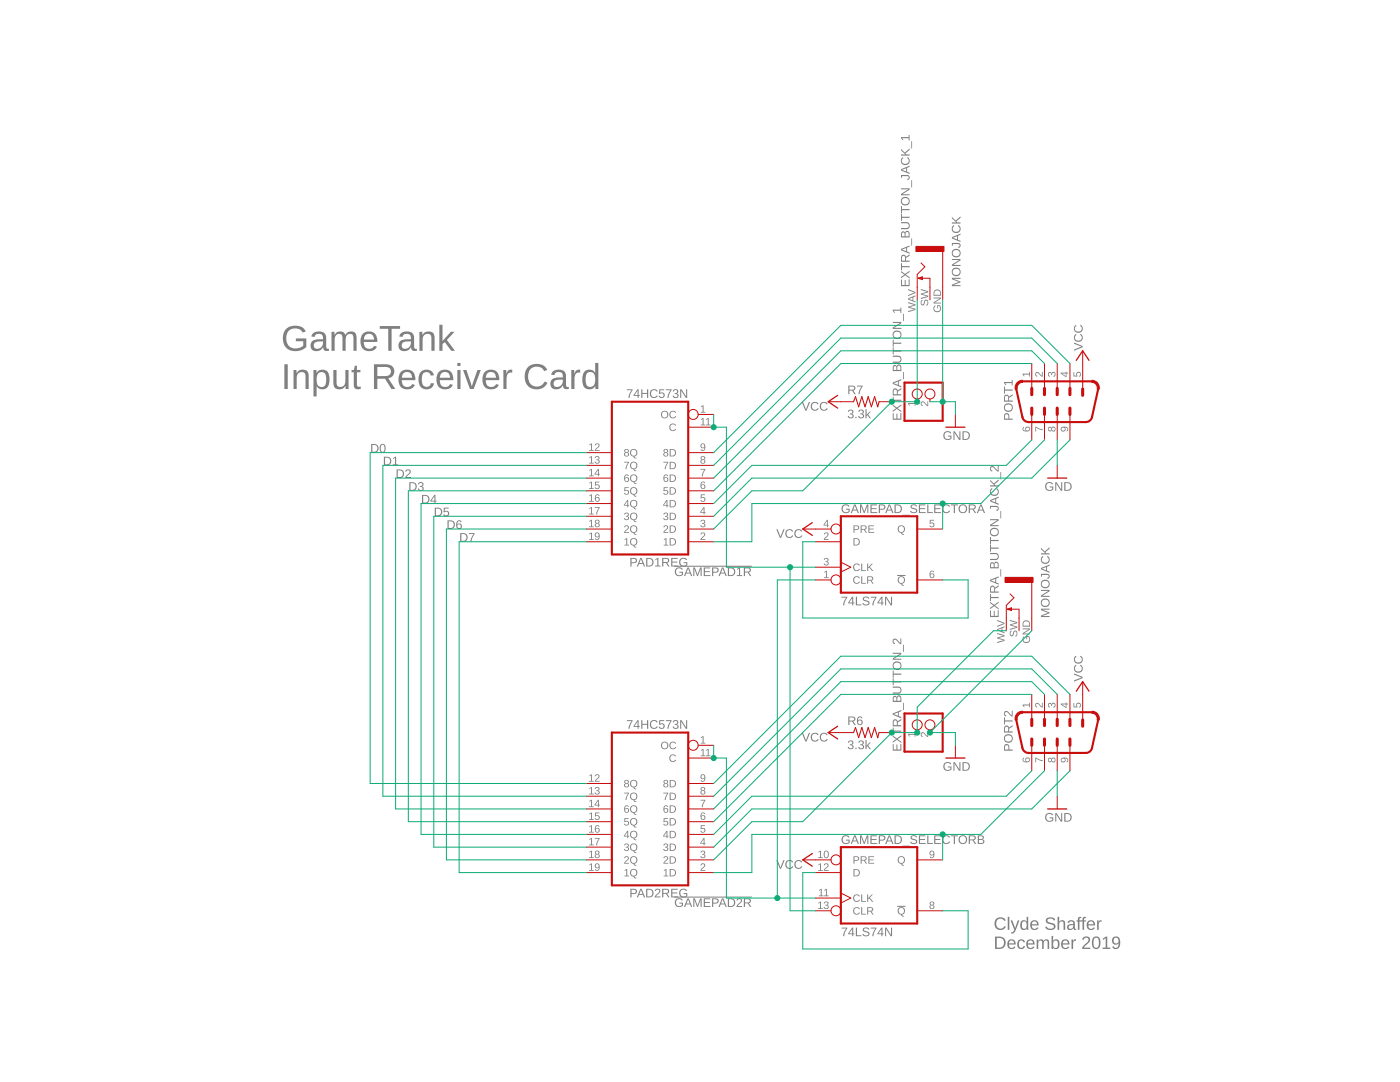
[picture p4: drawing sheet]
<svg xmlns="http://www.w3.org/2000/svg" width="279mm" height="216mm" viewBox="0 0 279 216" stroke-linecap="round" stroke-linejoin="round" font-family="sans-serif">
<g fill="#808080">
<path d="M204.1 74.6h1.3v-.4h.2v.9h-.2v-.4h-1.1l.2 .4h-.2z"/>
<path d="M206.7 74.3a.78 .78 0 0 1 1.1 .6l.1 .1v-.8h.2v1l-.4-.2-.3-.4a.3 .3 0 0 0-.5-.1 .3 .3 0 0 0 .1 .5v.2l-.4-.3z"/>
<path d="M206.6 85.1l1.5 .5v.2l-.6-.1-.7-.4v.8h-.2z"/>
<path d="M209.2 74.4l.5-.2 .2 .3a.4 .4 0 0 1 .4-.3 .4 .4 0 0 1 .4 .5l-.3 .4-.1 .1-.1-.2a.3 .3 0 0 0 .3-.4 .3 .3 0 0 0-.5-.1v.3h-.2a.29 .29 0 0 0-.1-.4 .29 .29 0 0 0-.4 .2 .29 .29 0 0 0 .2 .4v.2l-.3-.3z"/>
<path d="M214.2 74.3h.2v.6l.5 .1a.5 .5 0 0 1 .2-.8 .5 .5 0 0 1 .7 .4 .5 .5 0 0 1-.4 .6l.2-.5a.34 .34 0 0 0-.5-.3 .34 .34 0 0 0-.1 .6v.2l-.8-.1z"/>
<path d="M164.5 114.1l.5-.2v1.3h.4v.2h-.9v-.2h.3v-1.1l-.3 .2z"/>
<path d="M164.6 106.3a.5 .5 0 0 1 .7 .3 .5 .5 0 0 1-.4 .6l-.3 .4h.8v.1h-1l.1-.3 .4-.4a.3 .3 0 0 0 .2-.5 .3 .3 0 0 0-.5 .1h-.2z"/>
<path d="M164.6 111.4a.43 .43 0 0 1 .6 0 .43 .43 0 0 1-.2 .7 .39 .39 0 0 1 .4 .4 .39 .39 0 0 1-.5 .3l-.5-.2v-.2h.2a.3 .3 0 0 0 .4 .3 .3 .3 0 0 0 .1-.5l-.4-.1v-.1a.29 .29 0 0 0 .4-.2 .29 .29 0 0 0-.2-.3 .29 .29 0 0 0-.3 .2h-.2z"/>
<path d="M185.6 103.7h.8v.2h-.7v.5a.5 .5 0 0 1 .7 .2 .5 .5 0 0 1-.3 .7 .5 .5 0 0 1-.6-.4l.5 .2a.34 .34 0 0 0 .3-.5 .34 .34 0 0 0-.6-.1h-.2z"/>
<path d="M57.1 65.6a2.6 2.6 0 0 1 3.9 .6l-.6 .1a1.82 1.82 0 0 0-2.3-.6 1.82 1.82 0 0 0-.9 2.3 1.98 1.98 0 0 0 3.3 1v-.9h-1.5v-.6h2.1v1.7a2.9 2.9 0 0 1-4.4-.3 3.1 3.1 0 0 1 .4-3.3zM62.5 66.5a1.54 1.54 0 0 1 1.6-.4 1.54 1.54 0 0 1 1 1.3v1.9l.2 .3h.4v.4a.79 .79 0 0 1-1.2-.7 1.37 1.37 0 0 1-1.3 .8 1.37 1.37 0 0 1-1.2-.8 1.29 1.29 0 0 1 1.6-1.6h.9a.86 .86 0 0 0-.6-1.1 .86 .86 0 0 0-1.1 .6h-.7zM62.8 68.4a.74 .74 0 0 0 0 1.1 .74 .74 0 0 0 1.1-.1l.5-.6 .1-.7-1.2 .1zM66.1 66.2h.6l.1 .7a1.17 1.17 0 0 1 1-.8 1.17 1.17 0 0 1 1.1 .8 1.17 1.17 0 0 1 1.4-.7 1.17 1.17 0 0 1 .9 1.3v2.5h-.7v-2.4a.79 .79 0 0 0-.6-1 .79 .79 0 0 0-.9 .9v2.5h-.6v-2.4a.79 .79 0 0 0-.7-1 .79 .79 0 0 0-.9 .9v2.5h-.6zM72.4 66.6a1.73 1.73 0 0 1 2.1-.3 1.73 1.73 0 0 1 .8 1.9h-2.7a1.1 1.1 0 0 0 .7 1.3 1.1 1.1 0 0 0 1.4-.5l.5 .2a1.75 1.75 0 0 1-2.1 .8 1.75 1.75 0 0 1-1.2-1.9l.2-.9zM72.9 66.9l-.3 .9h2.1a1.02 1.02 0 0 0-.6-1.1 1.02 1.02 0 0 0-1.2 .2zM75.8 65.1h4v.5h-1.6v4.4h-.7v-4.4h-1.7zM80 66.5a1.54 1.54 0 0 1 1.6-.4 1.54 1.54 0 0 1 1 1.3l.1 1.9 .1 .3h.4v.4a.79 .79 0 0 1-1.2-.7 1.37 1.37 0 0 1-1.2 .8 1.37 1.37 0 0 1-1.2-.8 1.29 1.29 0 0 1 1.6-1.6h.8a.86 .86 0 0 0-.6-1.1 .86 .86 0 0 0-1.1 .6h-.6zM80.4 68.4a.74 .74 0 0 0 0 1.1 .74 .74 0 0 0 1-.1l.5-.6 .1-.7-1.2 .1zM83.7 66.2h.6v.7a1.28 1.28 0 0 1 1.3-.8 1.28 1.28 0 0 1 1.1 1v2.9h-.6v-2.4a.87 .87 0 0 0-.8-1 .87 .87 0 0 0-.9 .9l-.1 2.5h-.6zM87.7 64.8h.6v3.2l1.7-1.8h.7l-1.5 1.6 1.6 2.2h-.7l-1.3-1.7-.5 .4v1.3h-.6z"/>
<path d="M56.8 72.7h.6v4.9h-.6zM58.6 73.8h.6v.7a1.28 1.28 0 0 1 1.3-.7 1.28 1.28 0 0 1 1.1 1v2.8h-.6v-2.4a.87 .87 0 0 0-.8-1 .87 .87 0 0 0-1 .9v2.5h-.6zM62.5 73.8h.6l.1 .6a1.38 1.38 0 0 1 1.6-.6 1.38 1.38 0 0 1 .9 1.4 2.02 2.02 0 0 1-.9 2.4 1.31 1.31 0 0 1-1.6-.6v2.1h-.6zM63.5 74.5a2.39 2.39 0 0 0 .1 2.6 .94 .94 0 0 0 1.1 0 .94 .94 0 0 0 .4-1v-.4a1.06 1.06 0 0 0-.2-1.1 1.06 1.06 0 0 0-1.1-.3zM66.5 73.8h.7v2.4a.87 .87 0 0 0 .8 1.1 .87 .87 0 0 0 .9-.9v-2.6h.7v3.8h-.6v-.6a1.28 1.28 0 0 1-1.3 .7 1.28 1.28 0 0 1-1.2-1zM70.8 73h.4v.8h.7v.5h-.7l.1 2.6 .1 .2h.6v.5l-.4 .1a.77 .77 0 0 1-1-.9v-2.5h-.4v-.5h.4zM74.6 72.7h2.4a1.43 1.43 0 0 1 1.7 1.1 1.43 1.43 0 0 1-1.2 1.7l1.4 2.1h-.8l-1.3-2h-1.5v2h-.7zM75.3 73.2v1.8h1.6a.93 .93 0 0 0 1.1-.9 .93 .93 0 0 0-1.1-.9zM80 74.3a1.73 1.73 0 0 1 2-.4 1.73 1.73 0 0 1 .9 2h-2.7a1.1 1.1 0 0 0 .7 1.3 1.1 1.1 0 0 0 1.3-.6l.6 .2a1.75 1.75 0 0 1-2.1 .8 1.75 1.75 0 0 1-1.2-1.9l.1-.8zM80.5 74.5l-.3 .9h2a1.02 1.02 0 0 0-.5-1.1 1.02 1.02 0 0 0-1.2 .2zM83.9 74.3a1.53 1.53 0 0 1 2.7 .6h-.7a.9 .9 0 0 0-1-.6 .9 .9 0 0 0-.7 1 1.36 1.36 0 0 0 .9 1.9l.6-.2 .3-.6 .6 .1a1.59 1.59 0 0 1-1.9 1.1 1.59 1.59 0 0 1-1.2-1.9l.1-.8zM87.5 74.3a1.73 1.73 0 0 1 2.1-.4 1.73 1.73 0 0 1 .9 2h-2.7a1.1 1.1 0 0 0 .6 1.3 1.1 1.1 0 0 0 1.4-.6l.6 .2a1.75 1.75 0 0 1-2.1 .8 1.75 1.75 0 0 1-1.2-1.9l.1-.8zM88.1 74.5l-.3 .9h2a1.02 1.02 0 0 0-.5-1.1 1.02 1.02 0 0 0-1.2 .2zM91.3 72.4h.6v.6h-.6zM91.3 73.8h.6v3.8h-.6zM92.4 73.8h.7l1.1 3.3 1.1-3.3h.6l-1.4 3.8h-.7zM96.7 74.3a1.73 1.73 0 0 1 2.1-.4 1.73 1.73 0 0 1 .8 2h-2.7a1.1 1.1 0 0 0 .7 1.3 1.1 1.1 0 0 0 1.4-.6l.5 .2a1.75 1.75 0 0 1-2 .8 1.75 1.75 0 0 1-1.2-1.9l.1-.8zM97.2 74.5l-.3 .9h2.1a1.02 1.02 0 0 0-.6-1.1 1.02 1.02 0 0 0-1.2 .2zM100.4 73.8h.6l.1 .8a.91 .91 0 0 1 1.1-.8v.6a.95 .95 0 0 0-.9 .3 .95 .95 0 0 0-.2 .9v2h-.6zM105.3 73.3a2.48 2.48 0 0 1 3.9 .5l-.6 .2a1.71 1.71 0 0 0-2.1-.8 1.71 1.71 0 0 0-1.1 1.9 1.75 1.75 0 0 0 1.2 2 1.75 1.75 0 0 0 2.1-1l.6 .3a2.43 2.43 0 0 1-3.1 1.1 2.43 2.43 0 0 1-1.5-2.8l.2-.8zM110.3 74.1a1.54 1.54 0 0 1 1.6-.4 1.54 1.54 0 0 1 1.1 1.3v1.9l.1 .3h.4v.4a.79 .79 0 0 1-1.2-.7 1.37 1.37 0 0 1-1.2 .8 1.37 1.37 0 0 1-1.2-.8 1.29 1.29 0 0 1 1.6-1.6h.8a.86 .86 0 0 0-.6-1.1 .86 .86 0 0 0-1 .6h-.7zM110.7 76a.74 .74 0 0 0 0 1.1 .74 .74 0 0 0 1 0l.6-.7v-.7l-1.2 .1zM114 73.8h.6v.8a.91 .91 0 0 1 1.2-.8v.6a.95 .95 0 0 0-1 .3 .95 .95 0 0 0-.2 .9v2h-.6zM116.8 74a1.36 1.36 0 0 1 2 .4v-2h.6v5.2h-.6v-.6a1.38 1.38 0 0 1-1.6 .6 1.38 1.38 0 0 1-1-1.4 2.65 2.65 0 0 1 .6-2.2zM117.3 74.4a2.53 2.53 0 0 0 0 2.6 .99 .99 0 0 0 1 0 .99 .99 0 0 0 .5-1 1.31 1.31 0 0 0-1-1.8z"/>
<path d="M198.8 183.4a1.23 1.23 0 0 1 1.9 .3l-.3 .1a.88 .88 0 0 0-1.2-.4 .88 .88 0 0 0-.4 1.2 .85 .85 0 0 0 .8 .7 .85 .85 0 0 0 .9-.5l.2 .1a1.26 1.26 0 0 1-1.9 .4 1.26 1.26 0 0 1 0-1.9zM201.1 182.9h.3v2.6h-.3zM201.7 183.6h.3l.6 1.6 .5-1.6h.3l-.7 1.9a.8 .8 0 0 1-.9 .8v-.3h.3l.3-.5zM203.8 183.9a.68 .68 0 0 1 1.1 0v-1h.3v2.6h-.3v-.3a.72 .72 0 0 1-.9 .3 .72 .72 0 0 1-.4-.9zM204 184a.92 .92 0 0 0 .4 1.3 .8 .8 0 0 0 .5-.7 .8 .8 0 0 0-.5-.8zM205.8 183.9a.86 .86 0 0 1 1.1-.2 .86 .86 0 0 1 .4 1h-1.4a.55 .55 0 0 0 .4 .6 .55 .55 0 0 0 .7-.3l.2 .1a.9 .9 0 0 1-1.2 .4 .9 .9 0 0 1-.4-1.2zM206.1 184l-.2 .4h1.1l-.4-.5zM208.8 183.3a1.12 1.12 0 0 1 1.8 .3l-.3 .1a.64 .64 0 0 0-.7-.4 .64 .64 0 0 0-.6 .5l.7 .3a.76 .76 0 0 1 .9 .8 .76 .76 0 0 1-1 .7 .9 .9 0 0 1-1-.7h.3a.79 .79 0 0 0 .7 .4 .79 .79 0 0 0 .7-.4 1.76 1.76 0 0 0-1.3-.7l-.3-.4zM211.1 182.9h.3v1.1a.64 .64 0 0 1 .7-.4 .64 .64 0 0 1 .5 .7v1.2h-.3v-1.2a.45 .45 0 0 0-.5-.5 .45 .45 0 0 0-.4 .6v1.1h-.3zM213.3 183.7a.75 .75 0 0 1 .8-.1 .75 .75 0 0 1 .4 .7v.9l.3 .1v.2h-.4l-.2-.3a.64 .64 0 0 1-.8 .4 .64 .64 0 0 1-.4-.8 .64 .64 0 0 1 .8-.4h.4a.43 .43 0 0 0-.3-.5 .43 .43 0 0 0-.5 .3l-.4-.1zM213.4 184.7a.39 .39 0 0 0 0 .6 .39 .39 0 0 0 .6-.1l.2-.6zM215.2 183.1l.6-.1v.2l-.4 .1v.3h.4v.3h-.4v1.6h-.3v-1.6h-.3v-.3h.3zM216.2 183.1l.5-.1v.2l-.3 .1v.3h.3v.3h-.3v1.6h-.4v-1.6h-.2v-.3h.2zM217.1 183.9a.86 .86 0 0 1 1-.2 .86 .86 0 0 1 .4 1h-1.3a.55 .55 0 0 0 .3 .6 .55 .55 0 0 0 .7-.3l.3 .1a.9 .9 0 0 1-1.2 .4 .9 .9 0 0 1-.4-1.2zM217.3 184l-.1 .4h1l-.3-.5zM218.9 183.6h.3l.1 .4 .1-.3 .4-.1v.3h-.3l-.2 .3v1.3h-.3z"/>
<path d="M198.6 186.9h.8a1.23 1.23 0 0 1 1.3 1.2 1.23 1.23 0 0 1-1.2 1.2h-.9zM198.9 187.2v1.9h.6a.96 .96 0 0 0 .9-1 .96 .96 0 0 0-1-.9zM201.2 187.7a.86 .86 0 0 1 1.1-.2 .86 .86 0 0 1 .4 1h-1.3a.55 .55 0 0 0 .3 .6 .55 .55 0 0 0 .7-.2h.3a.9 .9 0 0 1-1.2 .4 .9 .9 0 0 1-.4-1.2zM201.5 187.8l-.1 .4h1l-.3-.5zM203.2 187.7a.77 .77 0 0 1 1.3 .3h-.3a.48 .48 0 0 0-.6-.3 .48 .48 0 0 0-.3 .7 .49 .49 0 0 0 .3 .7 .49 .49 0 0 0 .6-.3h.4a.79 .79 0 0 1-1 .6 .79 .79 0 0 1-.6-1zM205 187.7a.86 .86 0 0 1 1.1-.2 .86 .86 0 0 1 .4 1h-1.4a.55 .55 0 0 0 .4 .6 .55 .55 0 0 0 .7-.2h.2a.9 .9 0 0 1-1.2 .4 .9 .9 0 0 1-.4-1.2zM205.3 187.8l-.2 .4h1.1l-.3-.5zM206.9 187.5h.3v.3a.58 .58 0 0 1 .5-.4 .58 .58 0 0 1 .6 .4 .58 .58 0 0 1 .7-.4 .58 .58 0 0 1 .4 .7v1.2h-.3v-1.4a.42 .42 0 0 0-.6-.2 .42 .42 0 0 0-.2 .6v1h-.3v-1.4a.42 .42 0 0 0-.6-.2 .42 .42 0 0 0-.2 .6v1h-.3zM209.9 186.8h.3v1a.72 .72 0 0 1 .9-.3 .72 .72 0 0 1 .4 .9 .77 .77 0 0 1-.9 1l-.4-.3v.2h-.3zM210.4 187.7a.85 .85 0 0 0 .3 1.5 .84 .84 0 0 0 0-1.5zM212 187.7a.86 .86 0 0 1 1-.2 .86 .86 0 0 1 .4 1h-1.3a.55 .55 0 0 0 .3 .6 .55 .55 0 0 0 .7-.2h.3a.9 .9 0 0 1-1.2 .4 .9 .9 0 0 1-.4-1.2zM212.2 187.8l-.1 .4h1l-.3-.5zM213.8 187.5h.3l.1 .3 .1-.3 .4-.1v.3l-.3 .1-.2 .2v1.3h-.4zM216.2 187a.8 .8 0 0 1 1.3 .2 .8 .8 0 0 1-.5 1.2l-.7 .7h1.3v.2h-1.6a2.79 2.79 0 0 1 1.1-1.4 .48 .48 0 0 0-.1-.8 .48 .48 0 0 0-.7 .4h-.3zM218.3 187a.92 .92 0 0 1 1.1 .1 .92 .92 0 0 1 .2 1 .9 .9 0 0 1-.3 1.1 .9 .9 0 0 1-1.2-.1l-.2-.6v-.8zM218.5 187.2a1.67 1.67 0 0 0 .1 1.9h.2a1.13 1.13 0 0 0 .4-1.6l-.3-.4zM220.1 187.3l.6-.4h.3v2.2h.6v.2h-1.6v-.2h.7v-1.9l-.6 .4zM222.1 187.1a.9 .9 0 0 1 1.1-.1 .9 .9 0 0 1 .4 1.1 .95 .95 0 0 1-.3 1.1 .95 .95 0 0 1-1.2 0l-.1-.3 .3-.1a.52 .52 0 0 0 .6 .3 .52 .52 0 0 0 .3-.7l.1-.2a.79 .79 0 0 1-1.2 .1 .79 .79 0 0 1 0-1.2zM222.1 187.7a.55 .55 0 0 0 1.1 0 .55 .55 0 0 0-1.1 0z"/>
<path d="M167.9 119.1h1.2l-.5 1.1-.1 .6h-.2v-.5l.6-1h-1zM170.1 119.1h.2v1.1h.2v.2h-.2v.4h-.2v-.4h-.8zM170.1 119.3l-.6 .9h.6zM170.8 119.1h.2v1.5h.9v.2h-1.1zM172.3 119.2a.8 .8 0 0 1 1.2 .2l-.2 .1a.4 .4 0 0 0-.5-.3 .4 .4 0 0 0-.3 .5l.2 .1a.59 .59 0 0 1 .7 .2 .59 .59 0 0 1 0 .7l-.6 .1a.63 .63 0 0 1-.7-.4l.2-.1a.46 .46 0 0 0 .6 .4 .46 .46 0 0 0 .3-.6l-.4-.1a.49 .49 0 0 1-.5-.3 .49 .49 0 0 1 0-.5zM173.8 119.1h1.1l-.5 1.1-.1 .6h-.2l.1-.5 .5-1h-.9zM175.9 119.1h.2v1.1h.3v.2h-.3v.4h-.2v-.4h-.8zM175.9 119.3l-.6 .9h.6zM176.6 119.1h.3l.9 1.4v-1.4h.2v1.7h-.2l-1-1.5v1.5h-.2z"/>
<path d="M167.9 185.1h1.2l-.5 1.1-.1 .6h-.2v-.4l.6-1.1h-1zM170.1 185.1h.2v1.1h.2v.2h-.2v.4h-.2v-.4h-.8zM170.1 185.3l-.6 .9h.6zM170.8 185.1h.2v1.5h.9v.2h-1.1zM172.3 185.2a.8 .8 0 0 1 1.2 .3h-.2a.4 .4 0 0 0-.5-.3 .4 .4 0 0 0-.3 .5l.2 .1a.59 .59 0 0 1 .7 .2 .59 .59 0 0 1 0 .7l-.6 .1a.63 .63 0 0 1-.7-.4h.2a.46 .46 0 0 0 .6 .3 .46 .46 0 0 0 .3-.5l-.4-.2a.49 .49 0 0 1-.5-.2 .49 .49 0 0 1 0-.6zM173.8 185.1h1.1l-.5 1.1-.1 .6h-.2l.1-.4 .5-1.1h-.9zM175.9 185.1h.2v1.1h.3v.2h-.3v.4h-.2v-.4h-.8zM175.9 185.3l-.6 .9h.6zM176.6 185.1h.3l.9 1.5v-1.5h.2v1.7h-.2l-1-1.5v1.5h-.2z"/>
<path d="M154.9 105.6h.3l.6 1.5 .5-1.5h.3l-.7 1.7h-.3zM156.9 105.8a.86 .86 0 0 1 1.4 .2l-.2 .1a.63 .63 0 0 0-1-.1 .63 .63 0 0 0 .1 1 .63 .63 0 0 0 .9-.2l.2 .1a.88 .88 0 0 1-1.3 .3 .88 .88 0 0 1-.1-1.4zM158.7 105.8a.86 .86 0 0 1 1.4 .2l-.2 .1a.63 .63 0 0 0-1-.1 .63 .63 0 0 0 .1 1 .63 .63 0 0 0 .9-.2l.2 .1a.88 .88 0 0 1-1.3 .3 .88 .88 0 0 1-.1-1.4z"/>
<path d="M154.9 171.6h.3l.6 1.5 .5-1.5h.3l-.7 1.8h-.3zM156.9 171.8a.86 .86 0 0 1 1.4 .2l-.2 .1a.63 .63 0 0 0-1 0 .63 .63 0 0 0 .1 .9 .63 .63 0 0 0 .9-.2l.2 .1a.88 .88 0 0 1-1.3 .3 .88 .88 0 0 1-.1-1.4zM158.7 171.8a.86 .86 0 0 1 1.4 .2l-.2 .1a.63 .63 0 0 0-1 0 .63 .63 0 0 0 .1 .9 .63 .63 0 0 0 .9-.2l.2 .1a.88 .88 0 0 1-1.3 .3 .88 .88 0 0 1-.1-1.4z"/>
<path d="M208.8 96.4a.9 .9 0 0 1 1.4 .2l-.3 .1a.68 .68 0 0 0-.9-.1 .68 .68 0 0 0-.1 1 .68 .68 0 0 0 1 .1l.1-.4h-.5v-.2h.7v.6a.94 .94 0 0 1-1.3 .1 .94 .94 0 0 1-.1-1.4zM210.6 96.2h.3l.9 1.5v-1.5h.2v1.7h-.3l-.9-1.4v1.4h-.2zM212.4 96.2h.6a.86 .86 0 0 1 .9 .8 .86 .86 0 0 1-.9 .9h-.6zM212.6 96.4v1.3a.73 .73 0 0 0 1-.6 .73 .73 0 0 0-1-.7z"/>
<path d="M208.8 162.4a.9 .9 0 0 1 1.4 .2l-.3 .1a.68 .68 0 0 0-.9 0 .68 .68 0 0 0-.1 .9 .68 .68 0 0 0 1 .1l.1-.4h-.5v-.2h.7v.6a.94 .94 0 0 1-1.3 .1 .94 .94 0 0 1-.1-1.4zM210.6 162.2h.3l.9 1.5v-1.5h.2v1.8h-.3l-.9-1.5v1.5h-.2zM212.4 162.2h.6a.86 .86 0 0 1 .9 .9 .86 .86 0 0 1-.9 .9h-.6zM212.6 162.4v1.4a.73 .73 0 0 0 1-.7 .73 .73 0 0 0-1-.7z"/>
<path d="M214.3 68.3l1.8 .7v.3l-1.8 .7v-.3l1.6-.5-1.6-.6zM214.6 66.8l.1-.2 .1 .3a.63 .63 0 0 0 0 .9 .63 .63 0 0 0 .9-.1 .63 .63 0 0 0-.2-.9l.1-.2a.87 .87 0 0 1 .3 1.3 .87 .87 0 0 1-1.3 .1 .87 .87 0 0 1 0-1.2zM214.6 65l.1-.2 .1 .3a.63 .63 0 0 0 0 .9 .63 .63 0 0 0 .9-.1 .63 .63 0 0 0-.2-.9l.1-.2a.87 .87 0 0 1 .3 1.3 .87 .87 0 0 1-1.3 .1 .87 .87 0 0 1 0-1.2z"/>
<path d="M214.3 134.4l1.8 .7v.2l-1.8 .7v-.2l1.6-.6-1.6-.6zM214.6 132.8l.1-.1 .1 .2a.63 .63 0 0 0 0 .9 .63 .63 0 0 0 .9 0 .63 .63 0 0 0-.2-1l.1-.2a.87 .87 0 0 1 .3 1.3 .87 .87 0 0 1-1.3 .2 .87 .87 0 0 1 0-1.3zM214.6 131l.1-.1 .1 .2a.63 .63 0 0 0 0 .9 .63 .63 0 0 0 .9 0 .63 .63 0 0 0-.2-1l.1-.2a.87 .87 0 0 1 .3 1.3 .87 .87 0 0 1-1.3 .1 .87 .87 0 0 1 0-1.2z"/>
<path d="M188.5 152.3a.9 .9 0 0 1 1.4 .2h-.3a.68 .68 0 0 0-.9 0 .68 .68 0 0 0-.1 .9 .68 .68 0 0 0 1 .1l.1-.4h-.5v-.2h.7v.6a.94 .94 0 0 1-1.4 .1 .94 .94 0 0 1 0-1.3zM190.3 152.1h.3l.9 1.5v-1.5h.2v1.7h-.3l-.9-1.5v1.5h-.2zM192.1 152.1h.6a.86 .86 0 0 1 .9 .8 .86 .86 0 0 1-.9 .9h-.6zM192.3 152.3v1.3a.73 .73 0 0 0 1-.7 .73 .73 0 0 0-1-.6z"/>
<path d="M188.5 86.3a.9 .9 0 0 1 1.4 .1l-.3 .1a.68 .68 0 0 0-.9 0 .68 .68 0 0 0-.1 .9 .68 .68 0 0 0 1 .1l.1-.4h-.5v-.2h.7v.6a.94 .94 0 0 1-1.4 .1 .94 .94 0 0 1 0-1.3zM190.3 86.1h.3l.9 1.4v-1.4h.2v1.7h-.3l-.9-1.5v1.5h-.2zM192.1 86.1h.6a.86 .86 0 0 1 .9 .8 .86 .86 0 0 1-.9 .9h-.6zM192.3 86.2v1.4a.73 .73 0 0 0 1-.7 .73 .73 0 0 0-1-.7z"/>
<path d="M169.4 147.9a.5 .5 0 0 1 .7-.1 .5 .5 0 0 1 0 .7l-.1 .1a.51 .51 0 0 1 .3 .7 .51 .51 0 0 1-.8 .2l-.3-.5h.2a.35 .35 0 0 0 .5 .3 .35 .35 0 0 0 .1-.5l-.4-.1v-.2a.33 .33 0 0 0 .5-.2 .33 .33 0 0 0-.3-.4 .33 .33 0 0 0-.4 .3h-.2zM170.7 149.2h.2v.3h-.2zM171.5 147.9a.5 .5 0 0 1 .7-.1 .5 .5 0 0 1 0 .7l-.2 .1a.51 .51 0 0 1 .4 .7 .51 .51 0 0 1-.8 .2l-.3-.5h.2a.35 .35 0 0 0 .5 .3 .35 .35 0 0 0 .1-.5l-.4-.1v-.2a.33 .33 0 0 0 .5-.2 .33 .33 0 0 0-.3-.4 .33 .33 0 0 0-.4 .3h-.2zM172.7 147.7h.2v1.1l.6-.6h.3l-.6 .5 .6 .8h-.2l-.5-.6-.2 .1v.5h-.2z"/>
<path d="M169.4 81.8a.5 .5 0 0 1 .7 0 .5 .5 0 0 1 0 .7l-.1 .1a.51 .51 0 0 1 .3 .7 .51 .51 0 0 1-.8 .1l-.3-.4h.2a.35 .35 0 0 0 .5 .3 .35 .35 0 0 0 .1-.5l-.4-.1v-.2a.33 .33 0 0 0 .5-.2 .33 .33 0 0 0-.3-.4 .33 .33 0 0 0-.4 .3h-.2zM170.7 83.2h.2v.3h-.2zM171.5 81.8a.5 .5 0 0 1 .7 0 .5 .5 0 0 1 0 .7l-.2 .1a.51 .51 0 0 1 .4 .7 .51 .51 0 0 1-.8 .1l-.3-.4h.2a.35 .35 0 0 0 .5 .3 .35 .35 0 0 0 .1-.5l-.4-.1v-.2a.33 .33 0 0 0 .5-.2 .33 .33 0 0 0-.3-.4 .33 .33 0 0 0-.4 .3h-.2zM172.7 81.6h.2v1.2l.6-.7h.3l-.6 .6 .6 .8h-.2l-.5-.6-.2 .1v.5h-.2z"/>
<path d="M160 80.2h.3l.5 1.5 .6-1.5h.3l-.7 1.7h-.3zM162 80.4a.86 .86 0 0 1 1.4 .2l-.3 .1a.63 .63 0 0 0-.9-.1 .63 .63 0 0 0 .1 1 .63 .63 0 0 0 .9-.2l.2 .1a.88 .88 0 0 1-1.3 .3 .88 .88 0 0 1-.1-1.4zM163.8 80.4a.86 .86 0 0 1 1.4 .2l-.2 .1a.63 .63 0 0 0-1-.1 .63 .63 0 0 0 .1 1 .63 .63 0 0 0 .9-.2l.2 .1a.88 .88 0 0 1-1.3 .3 .88 .88 0 0 1-.1-1.4z"/>
<path d="M160 146.2h.3l.5 1.6 .6-1.6h.3l-.7 1.8h-.3zM162 146.4a.86 .86 0 0 1 1.4 .2l-.3 .1a.63 .63 0 0 0-.9 0 .63 .63 0 0 0 .1 .9 .63 .63 0 0 0 .9-.2l.2 .1a.88 .88 0 0 1-1.3 .3 .88 .88 0 0 1-.1-1.4zM163.8 146.4a.86 .86 0 0 1 1.4 .2l-.2 .1a.63 .63 0 0 0-1 0 .63 .63 0 0 0 .1 .9 .63 .63 0 0 0 .9-.2l.2 .1a.88 .88 0 0 1-1.3 .3 .88 .88 0 0 1-.1-1.4z"/>
<path d="M125.1 77.7h1.1l-.4 1.1-.1 .6h-.3l.1-.5 .5-1h-.9zM127.2 77.7h.2v1.1h.3v.2h-.3v.4h-.2v-.4h-.8zM127.2 77.9l-.6 .9h.6zM128 77.7h.2v.7h.9v-.7h.3v1.7h-.3v-.8h-.9v.8h-.2zM129.9 77.9a.86 .86 0 0 1 1.4 .2l-.3 .1a.63 .63 0 0 0-.9-.1 .63 .63 0 0 0 .1 .9 .63 .63 0 0 0 .9-.1l.2 .1a.88 .88 0 0 1-1.3 .2 .88 .88 0 0 1-.1-1.3zM131.6 77.7h1v.2h-.8l-.1 .5a.59 .59 0 0 1 .9 .3 .59 .59 0 0 1-.4 .8 .59 .59 0 0 1-.7-.5h.2a.38 .38 0 0 0 .6 .2 .38 .38 0 0 0 0-.6 .38 .38 0 0 0-.6 0h-.2zM132.9 77.7h1.1l-.5 1.1-.1 .6h-.2l.1-.5 .5-1h-.9zM134.4 77.8a.5 .5 0 0 1 .8-.1 .5 .5 0 0 1 0 .8h-.2a.51 .51 0 0 1 .3 .8 .51 .51 0 0 1-.8 .1l-.3-.4 .3-.1a.35 .35 0 0 0 .4 .3 .35 .35 0 0 0 .2-.5l-.4-.1v-.2a.33 .33 0 0 0 .4-.1 .33 .33 0 0 0-.2-.5 .33 .33 0 0 0-.4 .3h-.2zM135.7 77.7h.3l.9 1.5v-1.5h.2v1.7h-.2l-1-1.5 .1 1.5h-.3z"/>
<path d="M125.1 143.7h1.1l-.4 1.1-.1 .6h-.3l.1-.4 .5-1.1h-.9zM127.2 143.7h.2v1.2h.3v.1h-.3v.4h-.2v-.4h-.8zM127.2 143.9l-.6 1h.6zM128 143.7h.2v.7h.9v-.7h.3v1.7h-.3v-.8h-.9v.8h-.2zM129.9 143.9a.86 .86 0 0 1 1.4 .2l-.3 .1a.63 .63 0 0 0-.9-.1 .63 .63 0 0 0 .1 1 .63 .63 0 0 0 .9-.2l.2 .1a.88 .88 0 0 1-1.3 .3 .88 .88 0 0 1-.1-1.4zM131.6 143.7h1v.2h-.8l-.1 .5a.59 .59 0 0 1 .9 .3 .59 .59 0 0 1-.4 .8 .59 .59 0 0 1-.7-.5h.2a.38 .38 0 0 0 .6 .2 .38 .38 0 0 0 0-.6 .38 .38 0 0 0-.6 0h-.2zM132.9 143.7h1.1l-.5 1.1-.1 .6h-.2l.1-.4 .5-1.1h-.9zM134.4 143.8a.5 .5 0 0 1 .8-.1 .5 .5 0 0 1 0 .8h-.2a.51 .51 0 0 1 .3 .8 .51 .51 0 0 1-.8 .1l-.3-.4h.3a.35 .35 0 0 0 .4 .3 .35 .35 0 0 0 .2-.6l-.4-.1v-.1a.33 .33 0 0 0 .4-.2 .33 .33 0 0 0-.2-.5 .33 .33 0 0 0-.4 .3h-.2zM135.7 143.7h.3l.9 1.5v-1.5h.2v1.7h-.2l-1-1.4 .1 1.4h-.3z"/>
<path d="M190 55.4h1.7v.2h-1.5l1.5 .6v.1l-1.5 .6h1.5v.2h-1.7v-.3l1.4-.5-1.4-.6zM189.9 54.3a.9 .9 0 0 1 1.8 0 .9 .9 0 0 1-1.8 0zM190.3 53.8a.65 .65 0 0 0 .1 .9 .65 .65 0 0 0 .9-.1 .65 .65 0 0 0-.1-.9h-.6zM190 51.7h1.7v.3l-1.5 .9h1.5v.2h-1.7v-.3l1.4-.9h-1.4zM189.9 50.5a.9 .9 0 0 1 1.8 0 .9 .9 0 0 1-1.8 0zM190.3 50.1a.65 .65 0 0 0 .1 .9 .65 .65 0 0 0 .9-.1 .65 .65 0 0 0-.1-.9l-.6-.1zM190 48.5h1.2a.51 .51 0 0 1 .5 .4 .51 .51 0 0 1-.4 .6l-.1-.2a.29 .29 0 0 0 .3-.3 .29 .29 0 0 0-.3-.3h-1v.3h-.2zM190 47.3l1.7-.7v.3l-.5 .2v.7l.5 .2v.3l-1.7-.7zM190.1 47.5l.9 .3v-.7zM190.2 45l.2-.1v.2a.63 .63 0 0 0 0 1 .63 .63 0 0 0 .9-.1 .63 .63 0 0 0-.1-.9l.1-.2a.87 .87 0 0 1 .2 1.3 .87 .87 0 0 1-1.3 .1 .87 .87 0 0 1 0-1.3zM190 43.3l.7 .7 1-.8v.3l-.8 .7 .1 .2h.7v.2h-1.7v-.2h.8l-.8-.8z"/>
<path d="M207.7 121.5h1.8v.2h-1.5l1.5 .5v.2l-1.5 .5h1.5v.2h-1.8v-.3l1.5-.5-1.5-.5zM207.7 120.3a.9 .9 0 0 1 1.8 0 .9 .9 0 0 1-1.8 0zM208.1 119.8a.65 .65 0 0 0 .1 .9 .65 .65 0 0 0 .9-.1 .65 .65 0 0 0-.1-.9h-.6zM207.7 117.7h1.8v.3l-1.5 .9h1.5v.2h-1.8v-.3l1.5-.9h-1.5zM207.7 116.6a.9 .9 0 0 1 1.8 0 .9 .9 0 0 1-1.8 0zM208.1 116.1a.65 .65 0 0 0 .1 .9 .65 .65 0 0 0 .9-.1 .65 .65 0 0 0-.1-.9l-.6-.1zM207.7 114.5h1.3a.51 .51 0 0 1 .5 .5 .51 .51 0 0 1-.5 .5v-.2a.29 .29 0 0 0 .3-.3 .29 .29 0 0 0-.3-.3h-1.1v.4h-.2zM207.7 113.3l1.8-.7v.3l-.5 .2v.8l.5 .2v.2l-1.8-.7zM207.9 113.5l.9 .3v-.6zM208 111.1l.1-.1 .1 .2a.63 .63 0 0 0 0 .9 .63 .63 0 0 0 .9 0 .63 .63 0 0 0-.2-1l.1-.2a.87 .87 0 0 1 .3 1.3 .87 .87 0 0 1-1.3 .1 .87 .87 0 0 1 0-1.2zM207.7 109.3l.8 .7 1-.8v.3l-.9 .7 .2 .2h.7v.2h-1.8v-.2h.9l-.9-.8z"/>
<path d="M204.2 85.3l.2-.1-.1 .5 .5 .2a.47 .47 0 0 1 .1-.7 .47 .47 0 0 1 .7 .2 .47 .47 0 0 1-.4 .7 .74 .74 0 0 1-.7 0 .74 .74 0 0 1-.4-.7zM204.7 85.6a.35 .35 0 0 0 .7 0 .35 .35 0 0 0-.7 0z"/>
<path d="M209.2 85.3l.4-.1 .3 .2a.44 .44 0 0 1 .6-.2 .44 .44 0 0 1 .1 .6 .39 .39 0 0 1-.4 .3 .39 .39 0 0 1-.3-.3 .43 .43 0 0 1-.7 .2 .43 .43 0 0 1 0-.7zM209.3 85.6a.27 .27 0 0 0 .5 0 .27 .27 0 0 0-.5 0zM209.9 85.6a.31 .31 0 0 0 .6 0 .31 .31 0 0 0-.6 0z"/>
<path d="M211.7 74.4h1v-.2h.1v.2h.4v.1h-.4v.7h-.1l-1-.6zM211.9 74.5l.8 .6v-.6z"/>
<path d="M211.8 85.4a.76 .76 0 0 1 .9-.3 .76 .76 0 0 1 .4 .8l-.2 .2 .1-.6-.5-.2a.49 .49 0 0 1 0 .7 .49 .49 0 0 1-.7 0 .49 .49 0 0 1 0-.6zM211.9 85.7a.33 .33 0 0 0 .6 0 .33 .33 0 0 0-.6 0z"/>
<path d="M200.5 82.6a.53 .53 0 0 1 .6-.1 .53 .53 0 0 1 .3 .5v.5h.7v.3h-1.7zM200.7 82.7l-.1 .8h.6v-.7zM200.4 81.4a.89 .89 0 0 1 1.7 0 .89 .89 0 0 1-1.7 0zM200.7 80.9a.65 .65 0 0 0 .1 .9 .65 .65 0 0 0 .9-.1 .65 .65 0 0 0-.1-.9l-.6-.1zM200.5 78.9l.5-.1 .4 .4 .7-.5v.2l-.7 .5v.5h.7v.3h-1.7zM200.6 79.1v.8h.6l-.1-.8-.2-.1zM200.4 77.1h.2v.6h1.5v.3h-1.5v.5h-.2zM200.4 76.2h1.5v-.4h.2v1.1h-.2v-.5h-1.3l.3 .4h-.2z"/>
<path d="M170.5 115.2l.7-.2 .4 .3-.2 .1a.54 .54 0 0 0-.8 0 .54 .54 0 0 0 .1 .8 .54 .54 0 0 0 .8-.2l.1 .1a.75 .75 0 0 1-1.1 .2 .75 .75 0 0 1 0-1.1zM171.9 115h.2v1.3h.7v.2h-.9zM173.1 115h.7a.43 .43 0 0 1 .5 .3 .43 .43 0 0 1-.4 .5l.4 .7h-.2l-.4-.6h-.4v.6h-.2zM173.3 115.2v.5h.4a.28 .28 0 0 0 .4-.3 .28 .28 0 0 0-.4-.2z"/>
<path d="M170.3 107.4h.5a.74 .74 0 0 1 .8 .7 .74 .74 0 0 1-.7 .8h-.6zM170.5 107.5v1.2a.62 .62 0 0 0 .9-.6 .62 .62 0 0 0-.9-.6z"/>
<path d="M170.5 112.6l.7-.1 .4 .3-.2 .1a.54 .54 0 0 0-.8-.1 .54 .54 0 0 0 .1 .8 .54 .54 0 0 0 .8-.1l.1 .1a.75 .75 0 0 1-1.1 .2 .75 .75 0 0 1 0-1.2zM171.9 112.5h.2v1.3h.7v.1h-.9zM173.1 112.5h.2v.7l.7-.7h.2l-.6 .6 .7 .8h-.3l-.5-.7-.2 .2v.5h-.2z"/>
<path d="M170.3 104.8h.6a.45 .45 0 0 1 .6 .5 .45 .45 0 0 1-.5 .4h-.5v.6h-.2zM170.5 105v.6h.6a.3 .3 0 0 0 0-.6zM171.8 104.8h.6a.43 .43 0 0 1 .6 .4 .43 .43 0 0 1-.4 .5l.4 .6h-.2l-.4-.6h-.4v.6h-.2zM172 105v.5h.4a.28 .28 0 0 0 .4-.2 .28 .28 0 0 0-.4-.3zM173.3 104.8h1.1v.2h-.9v.5h.9v.1h-.9v.6h1v.1h-1.2z"/>
<path d="M165 103.7h.2v1h.2v.2h-.2v.3h-.2v-.3h-.7zM165 103.9l-.5 .8h.5z"/>
<path d="M179.3 105a.76 .76 0 0 1 1.2 .2 .76 .76 0 0 1-.5 1.1l.1 .2 .3 .1v.1l-.4-.1-.2-.3a.77 .77 0 0 1-.6-.5 .77 .77 0 0 1 .1-.8zM179.3 105.6a.57 .57 0 0 0 1.1 0 .57 .57 0 0 0-1.1 0z"/>
<path d="M179.3 115.2a.76 .76 0 0 1 1.2 .2 .76 .76 0 0 1-.5 1.1l.1 .2h.3v.2l-.4-.1-.2-.3a.77 .77 0 0 1-.6-.5 .77 .77 0 0 1 .1-.8zM179.3 115.7a.57 .57 0 0 0 1.1 0 .57 .57 0 0 0-1.1 0z"/>
</g>
<path d="M179 114.8h1.7" fill="none" stroke="#808080" stroke-width=".2"/>
<g fill="#808080">
<path d="M185.7 114l.5-.1 .2 .3-.5-.1-.2 .5a.47 .47 0 0 1 .7 .1 .47 .47 0 0 1-.2 .7 .47 .47 0 0 1-.6-.4l-.1-.6zM185.7 114.9a.31 .31 0 0 0 .6 0 .31 .31 0 0 0-.6 0z"/>
<path d="M168.2 100.9a.9 .9 0 0 1 1.3 .1l-.2 .1a.68 .68 0 0 0-.9 0 .68 .68 0 0 0-.1 .9 .68 .68 0 0 0 1 .1l.1-.4h-.6v-.2h.8v.6a.94 .94 0 0 1-1.4 .1 .94 .94 0 0 1 0-1.3zM170.5 100.7h.2l.7 1.7h-.2l-.2-.5h-.8l-.2 .5h-.2zM170.6 100.8l-.3 .9h.6zM171.6 100.7h.3l.6 1.4 .5-1.4h.3v1.7h-.2v-1.5l-.5 1.5h-.2l-.6-1.5v1.5h-.2zM173.7 100.7h1.3v.1h-1.1v.6h1v.2h-1v.6h1.2v.2h-1.4zM175.4 100.7h.7a.53 .53 0 0 1 .6 .5 .53 .53 0 0 1-.6 .5h-.5v.7h-.2zM175.6 100.8v.7h.7a.35 .35 0 0 0 0-.6zM177.4 100.7h.2l.7 1.7h-.2l-.2-.5h-.8l-.2 .5h-.2zM177.5 100.8l-.3 .9h.6zM178.5 100.7h.6a.86 .86 0 0 1 .9 .8 .86 .86 0 0 1-.8 .9h-.7zM178.8 100.8v1.4a.73 .73 0 0 0 1-.7 .73 .73 0 0 0-1-.7zM180.1 102.7h1.4v.2h-1.4zM181.9 100.8a.8 .8 0 0 1 1.1 .2l-.2 .1a.4 .4 0 0 0-.5-.3 .4 .4 0 0 0-.3 .5h.2a.59 .59 0 0 1 .7 .3 .59 .59 0 0 1 0 .7l-.5 .1a.63 .63 0 0 1-.8-.4l.3-.1a.46 .46 0 0 0 .5 .4 .46 .46 0 0 0 .3-.6l-.4-.1a.49 .49 0 0 1-.5-.3 .49 .49 0 0 1 .1-.5zM183.4 100.7h1.3v.1h-1.1v.6h1v.2h-1v.6h1.1v.2h-1.3zM185 100.7h.3v1.5h.9v.2h-1.2zM186.4 100.7h1.3v.1h-1v.6h1v.2h-1v.6h1.1v.2h-1.4zM188.2 100.9a.86 .86 0 0 1 1.4 .2h-.2a.63 .63 0 0 0-1 0 .63 .63 0 0 0 .1 .9 .63 .63 0 0 0 .9-.1h.2a.88 .88 0 0 1-1.3 .3 .88 .88 0 0 1-.1-1.3zM189.8 100.7h1.4v.1h-.6v1.6h-.3v-1.6h-.5zM191.2 101.5a.9 .9 0 0 1 1.8 0 .9 .9 0 0 1-1.8 0zM191.7 101a.69 .69 0 0 0 .1 1.1 .69 .69 0 0 0 1-.4 .69 .69 0 0 0-.6-.9zM193.3 100.7h.8a.5 .5 0 0 1 .6 .4 .5 .5 0 0 1-.4 .5l.5 .8h-.3l-.4-.7h-.5v.7h-.3zM193.6 100.8v.7h.5a.32 .32 0 0 0 .4-.3 .32 .32 0 0 0-.4-.4zM195.6 100.7h.3l.7 1.7h-.2l-.2-.5h-.8l-.2 .5h-.3zM195.8 100.8l-.4 .9h.7z"/>
<path d="M170.5 181.2l.7-.2 .4 .4h-.2a.54 .54 0 0 0-.8 0 .54 .54 0 0 0 .1 .8 .54 .54 0 0 0 .8-.2l.1 .1a.75 .75 0 0 1-1.1 .3 .75 .75 0 0 1 0-1.2zM171.9 181h.2v1.3h.7v.2h-.9zM173.1 181h.7a.43 .43 0 0 1 .5 .4 .43 .43 0 0 1-.4 .5l.4 .6h-.2l-.4-.6h-.4v.6h-.2zM173.3 181.2v.5h.4a.28 .28 0 0 0 .4-.3 .28 .28 0 0 0-.4-.2z"/>
<path d="M163.3 180.1l.5-.2v1.3h.4v.2h-.9v-.2h.4v-1.1l-.4 .2zM164.6 180a.43 .43 0 0 1 .7 0 .43 .43 0 0 1-.3 .6 .39 .39 0 0 1 .4 .5 .39 .39 0 0 1-.5 .3l-.5-.2v-.2h.2a.3 .3 0 0 0 .4 .2 .3 .3 0 0 0 .1-.4l-.4-.1v-.2a.29 .29 0 0 0 .4-.1 .29 .29 0 0 0-.2-.4 .29 .29 0 0 0-.3 .3h-.2z"/>
<path d="M170.3 173.4h.5a.74 .74 0 0 1 .8 .7 .74 .74 0 0 1-.7 .8h-.6zM170.5 173.6v1.1a.62 .62 0 0 0 .9-.6 .62 .62 0 0 0-.9-.5z"/>
<path d="M163.3 172.5l.5-.2v1.3h.4v.2h-.9v-.2h.4v-1.1l-.4 .2zM164.6 172.4a.5 .5 0 0 1 .7 .2 .5 .5 0 0 1-.4 .7l-.3 .3h.8v.2h-1l.1-.4 .4-.4a.3 .3 0 0 0 .2-.5 .3 .3 0 0 0-.5 .2h-.2z"/>
<path d="M170.5 178.7l.7-.2 .4 .3-.2 .1a.54 .54 0 0 0-.8-.1 .54 .54 0 0 0 .1 .9 .54 .54 0 0 0 .8-.2l.1 .1a.75 .75 0 0 1-1.1 .2 .75 .75 0 0 1 0-1.1zM171.9 178.5h.2v1.3h.7v.2h-.9zM173.1 178.5h.2v.7l.7-.7h.2l-.6 .6 .7 .9h-.3l-.5-.8-.2 .2v.6h-.2z"/>
<path d="M163.5 177.6l.5-.2v1.3h.3v.1h-.9v-.1h.4v-1.2l-.3 .3zM164.5 177.6l.5-.2v1.3h.4v.1h-.9v-.1h.3v-1.2l-.3 .3z"/>
<path d="M170.3 170.9h.6a.45 .45 0 0 1 .6 .4 .45 .45 0 0 1-.5 .5h-.5v.5h-.2zM170.5 171v.6h.6a.3 .3 0 0 0 0-.5zM171.8 170.9h.6a.43 .43 0 0 1 .6 .3 .43 .43 0 0 1-.4 .5l.4 .6h-.2l-.4-.6h-.4v.6h-.2zM172 171v.6h.4a.28 .28 0 0 0 .4-.3 .28 .28 0 0 0-.4-.3zM173.3 170.9h1.1v.1h-.9v.5h.9v.2h-.9v.5h1v.1h-1.2z"/>
<path d="M163.3 170l.5-.3v1.4h.4v.1h-.9v-.1h.4v-1.2l-.4 .3zM164.6 169.8a.55 .55 0 0 1 .6 .1 .55 .55 0 0 1 .2 .6 .55 .55 0 0 1-.5 .7 .55 .55 0 0 1-.5-.7zM164.8 169.9a.83 .83 0 0 0 .1 1.2 .73 .73 0 0 0 0-1.2z"/>
<path d="M179.3 171a.76 .76 0 0 1 1.2 .2 .76 .76 0 0 1-.5 1.1l.1 .2 .3 .1v.1h-.4l-.2-.3a.77 .77 0 0 1-.6-.6 .77 .77 0 0 1 .1-.8zM179.3 171.6a.57 .57 0 0 0 1.1 0 .57 .57 0 0 0-1.1 0z"/>
<path d="M185.6 169.9a.54 .54 0 0 1 .7-.1 .54 .54 0 0 1 .2 .7 .54 .54 0 0 1-.3 .7 .54 .54 0 0 1-.7-.3l.6 .2 .2-.6a.47 .47 0 0 1-.7 .1 .47 .47 0 0 1 0-.7zM185.6 170.2a.35 .35 0 0 0 .7 0 .35 .35 0 0 0-.7 0z"/>
<path d="M179.3 181.2a.76 .76 0 0 1 1.2 .2 .76 .76 0 0 1-.5 1.1l.1 .2h.3v.2l-.4-.1-.2-.3a.77 .77 0 0 1-.6-.5 .77 .77 0 0 1 .1-.8zM179.3 181.8a.57 .57 0 0 0 1.1 0 .57 .57 0 0 0-1.1 0z"/>
</g>
<path d="M179 180.8h1.7" fill="none" stroke="#808080" stroke-width=".2"/>
<g fill="#808080">
<path d="M204.1 140.6h1.3v-.4h.2v.9h-.2v-.3h-1.1l.2 .3h-.2z"/>
<path d="M206.7 140.4a.78 .78 0 0 1 1.1 .5l.1 .1v-.8h.2v1l-.4-.1-.3-.4a.3 .3 0 0 0-.5-.2 .3 .3 0 0 0 .1 .5v.2l-.4-.3z"/>
<path d="M206.6 151.2l1.5 .5v.2l-.6-.2-.7-.4v.8h-.2z"/>
<path d="M209.2 140.4l.5-.1 .2 .3a.4 .4 0 0 1 .4-.4 .4 .4 0 0 1 .4 .5l-.3 .5h-.1l-.1-.2a.3 .3 0 0 0 .3-.4 .3 .3 0 0 0-.5-.1v.4h-.2a.29 .29 0 0 0-.1-.4 .29 .29 0 0 0-.4 .2 .29 .29 0 0 0 .2 .3v.2l-.3-.3z"/>
<path d="M214.2 140.3h.2v.7h.5a.5 .5 0 0 1 .2-.7 .5 .5 0 0 1 .7 .3 .5 .5 0 0 1-.4 .6l.2-.5a.34 .34 0 0 0-.5-.3 .34 .34 0 0 0-.1 .6v.2l-.8-.1z"/>
<path d="M139.9 81.1l.5-.2v1.3h.4v.1h-1v-.1h.4v-1.1l-.3 .2z"/>
<path d="M139.9 106.3a.5 .5 0 0 1 .8 .3 .5 .5 0 0 1-.4 .6l-.3 .4h.8v.1h-1l.1-.3 .4-.4a.3 .3 0 0 0 .2-.5 .3 .3 0 0 0-.5 .1h-.2z"/>
<path d="M139.9 103.8a.43 .43 0 0 1 .7 0 .43 .43 0 0 1-.2 .6 .39 .39 0 0 1 .4 .5 .39 .39 0 0 1-.5 .3l-.5-.2v-.2h.2a.3 .3 0 0 0 .4 .3 .3 .3 0 0 0 .1-.5l-.4-.1v-.1a.29 .29 0 0 0 .4-.2 .29 .29 0 0 0-.2-.4 .29 .29 0 0 0-.3 .3h-.2z"/>
<path d="M139.9 98.6h.8v.2h-.7v.5a.5 .5 0 0 1 .7 .2 .5 .5 0 0 1-.3 .7 .5 .5 0 0 1-.6-.4l.5 .2a.34 .34 0 0 0 .3-.5 .34 .34 0 0 0-.6-.1h-.2z"/>
<path d="M139.8 93.6h1l-.5 1.4h-.2v-.3l.5-1h-.8z"/>
<path d="M133.8 84.7l.7-.2 .4 .4h-.2a.54 .54 0 0 0-.8 0 .54 .54 0 0 0 .1 .8 .54 .54 0 0 0 .8-.1h.1a.75 .75 0 0 1-1.1 .3 .75 .75 0 0 1 0-1.2z"/>
<path d="M139.9 147.1l.5-.2v1.3h.4v.2h-1v-.2h.4v-1.1l-.3 .2z"/>
<path d="M139.9 172.4a.5 .5 0 0 1 .8 .2 .5 .5 0 0 1-.4 .7l-.3 .3h.8v.2h-1l.1-.4 .4-.4a.3 .3 0 0 0 .2-.5 .3 .3 0 0 0-.5 .2h-.2z"/>
<path d="M139.9 169.8a.43 .43 0 0 1 .7 0 .43 .43 0 0 1-.2 .7 .39 .39 0 0 1 .4 .4 .39 .39 0 0 1-.5 .3l-.5-.2v-.2h.2a.3 .3 0 0 0 .4 .3 .3 .3 0 0 0 .1-.5h-.4v-.2a.29 .29 0 0 0 .4-.2 .29 .29 0 0 0-.2-.3 .29 .29 0 0 0-.3 .2h-.2z"/>
<path d="M139.9 164.7h.8v.1h-.7v.5a.5 .5 0 0 1 .7 .2 .5 .5 0 0 1-.3 .7 .5 .5 0 0 1-.6-.4l.5 .2a.34 .34 0 0 0 .3-.5 .34 .34 0 0 0-.6 0h-.2z"/>
<path d="M139.8 159.6h1l-.5 1.5h-.2v-.4l.5-.9h-.8z"/>
<path d="M133.8 150.7l.7-.1 .4 .3-.2 .1a.54 .54 0 0 0-.8-.1 .54 .54 0 0 0 .1 .8 .54 .54 0 0 0 .8-.1l.1 .1a.75 .75 0 0 1-1.1 .2 .75 .75 0 0 1 0-1.2z"/>
<path d="M181.2 80.4h1.3v-.3h.2v.9h-.2v-.4h-1.1l.2 .3h-.1z"/>
<path d="M183.9 80.2a.78 .78 0 0 1 1 .5l.2 .1v-.7h.1v.9l-.3-.1-.4-.4a.3 .3 0 0 0-.5-.2 .3 .3 0 0 0 .1 .5v.2l-.3-.3z"/>
<path d="M181.2 146.4h1.3v-.3h.2v.9h-.2v-.4h-1.1l.2 .4h-.1z"/>
<path d="M183.9 146.2a.78 .78 0 0 1 1 .5l.2 .1v-.7h.1v1l-.3-.2-.4-.4a.3 .3 0 0 0-.5-.2 .3 .3 0 0 0 .1 .6v.1l-.3-.2z"/>
<path d="M185.6 180a.43 .43 0 0 1 .7-.1 .43 .43 0 0 1-.1 .7 .42 .42 0 0 1 .1 .6 .42 .42 0 0 1-.6 0 .42 .42 0 0 1 .1-.6l-.3-.2zM185.7 180.3a.3 .3 0 0 0 .6 0 .3 .3 0 0 0-.6 0zM185.7 181a.31 .31 0 0 0 .6 0 .31 .31 0 0 0-.6 0z"/>
<path d="M168.2 166.9a.9 .9 0 0 1 1.3 .2h-.2a.68 .68 0 0 0-.9 0 .68 .68 0 0 0-.1 .9 .68 .68 0 0 0 1 .1l.1-.4h-.6v-.2h.8v.6a.94 .94 0 0 1-1.4 .1 .94 .94 0 0 1 0-1.3zM170.5 166.7h.2l.7 1.7h-.2l-.2-.5h-.8l-.2 .5h-.2zM170.6 166.9l-.3 .8h.6zM171.6 166.7h.3l.6 1.4 .5-1.4h.3v1.7h-.2v-1.5l-.5 1.5h-.2l-.6-1.5v1.5h-.2zM173.7 166.7h1.3v.2h-1.1v.5h1v.2h-1v.6h1.2v.2h-1.4zM175.4 166.7h.7a.53 .53 0 0 1 .6 .5 .53 .53 0 0 1-.6 .5h-.5v.7h-.2zM175.6 166.9v.6h.7a.35 .35 0 0 0 0-.6zM177.4 166.7h.2l.7 1.7h-.2l-.2-.5h-.8l-.2 .5h-.2zM177.5 166.9l-.3 .8h.6zM178.5 166.7h.6a.86 .86 0 0 1 .9 .8 .86 .86 0 0 1-.8 .9h-.7zM178.8 166.9v1.3a.73 .73 0 0 0 1-.7 .73 .73 0 0 0-1-.6zM180.1 168.7h1.4v.2h-1.4zM181.9 166.8a.8 .8 0 0 1 1.1 .3h-.2a.4 .4 0 0 0-.5-.3 .4 .4 0 0 0-.3 .5l.2 .1a.59 .59 0 0 1 .7 .2 .59 .59 0 0 1 0 .7l-.5 .1a.63 .63 0 0 1-.8-.4l.3-.1a.46 .46 0 0 0 .5 .4 .46 .46 0 0 0 .3-.5l-.4-.2a.49 .49 0 0 1-.5-.2 .49 .49 0 0 1 .1-.6zM183.4 166.7h1.3v.2h-1.1v.5h1v.2h-1v.6h1.1v.2h-1.3zM185 166.7h.3v1.5h.9v.2h-1.2zM186.4 166.7h1.3v.2h-1v.5h1v.2h-1v.6h1.1v.2h-1.4zM188.2 166.9a.86 .86 0 0 1 1.4 .2l-.2 .1a.63 .63 0 0 0-1-.1 .63 .63 0 0 0 .1 .9 .63 .63 0 0 0 .9-.1l.2 .1a.88 .88 0 0 1-1.3 .2 .88 .88 0 0 1-.1-1.3zM189.8 166.7h1.4v.2h-.6v1.5h-.3v-1.5h-.5zM191.2 167.5a.9 .9 0 0 1 1.8 0 .9 .9 0 0 1-1.8 0zM191.7 167a.69 .69 0 0 0 .1 1.1 .69 .69 0 0 0 1-.4 .69 .69 0 0 0-.6-.9zM193.3 166.7h.8a.5 .5 0 0 1 .6 .4 .5 .5 0 0 1-.4 .6l.5 .7h-.3l-.4-.7h-.5v.7h-.3zM193.6 166.9v.6h.5a.32 .32 0 0 0 .4-.3 .32 .32 0 0 0-.4-.3zM195.1 166.7h1l.2 .2v.3l-.3 .3a.47 .47 0 0 1 .5 .6 .47 .47 0 0 1-.7 .3h-.7zM195.4 166.9v.5l.7-.1-.1-.4zM195.4 167.6v.6h.6l.2-.2-.2-.4z"/>
<path d="M204.2 151.3l.2-.1-.1 .6 .5 .1a.47 .47 0 0 1 .1-.7 .47 .47 0 0 1 .7 .2 .47 .47 0 0 1-.4 .7 .74 .74 0 0 1-.7 0 .74 .74 0 0 1-.4-.7zM204.7 151.7a.35 .35 0 0 0 .7 0 .35 .35 0 0 0-.7 0z"/>
<path d="M209.2 151.3l.4-.1 .3 .2a.44 .44 0 0 1 .6-.2 .44 .44 0 0 1 .1 .7 .39 .39 0 0 1-.4 .3 .39 .39 0 0 1-.3-.3 .43 .43 0 0 1-.7 .1 .43 .43 0 0 1 0-.7zM209.3 151.7a.27 .27 0 0 0 .5 0 .27 .27 0 0 0-.5 0zM209.9 151.6a.31 .31 0 0 0 .6 0 .31 .31 0 0 0-.6 0z"/>
<path d="M211.7 140.4h1v-.2h.1v.2h.4v.2h-.4v.7h-.1l-1-.7zM211.9 140.6l.8 .5v-.5z"/>
<path d="M211.8 151.4a.76 .76 0 0 1 .9-.3 .76 .76 0 0 1 .4 .9l-.2 .1 .1-.6-.5-.2a.49 .49 0 0 1 0 .7 .49 .49 0 0 1-.7 .1 .49 .49 0 0 1 0-.7zM211.9 151.7a.33 .33 0 0 0 .6 0 .33 .33 0 0 0-.6 0z"/>
<path d="M200.5 148.6a.53 .53 0 0 1 .6-.1 .53 .53 0 0 1 .3 .5v.6h.7v.2h-1.7zM200.7 148.7l-.1 .9h.6v-.7zM200.4 147.4a.89 .89 0 0 1 1.7 0 .89 .89 0 0 1-1.7 0zM200.7 146.9a.65 .65 0 0 0 .1 .9 .65 .65 0 0 0 .9-.1 .65 .65 0 0 0-.1-.9h-.6zM200.5 144.9l.5-.1 .4 .4 .7-.5v.3l-.7 .4v.5h.7v.3h-1.7zM200.6 145.1v.8h.6l-.1-.8-.2-.1zM200.4 143.2h.2v.5h1.5v.3h-1.5v.6h-.2zM200.5 142a.82 .82 0 0 1 1.1 .5l.3 .2v-.9h.2v1.2l-.3-.1-.5-.5a.37 .37 0 0 0-.5-.3 .37 .37 0 0 0-.1 .6h.1v.3l-.4-.4z"/>
<path d="M169.3 143h.8a.5 .5 0 0 1 .6 .4 .5 .5 0 0 1-.4 .5l.5 .8h-.3l-.4-.7h-.6v.7h-.2zM169.5 143.2v.6h.6a.32 .32 0 0 0 .4-.3 .32 .32 0 0 0-.4-.3zM171.3 143h.2a.5 .5 0 0 1 .6 .3h-.2l-.1-.1a.47 .47 0 0 0-.5 .1 .47 .47 0 0 0-.1 .5 .55 .55 0 0 1 .9 .1 .55 .55 0 0 1-.3 .8 .55 .55 0 0 1-.7-.4l-.1-.7zM171.2 144.1a.37 .37 0 0 0 .7 0 .37 .37 0 0 0-.7 0z"/>
<path d="M169.3 76.9h.8a.5 .5 0 0 1 .6 .4 .5 .5 0 0 1-.4 .6l.5 .8h-.3l-.4-.8h-.6v.8h-.2zM169.5 77.1v.7h.6a.32 .32 0 0 0 .4-.4 .32 .32 0 0 0-.4-.3zM171 76.9h1.2l-.5 1.2-.1 .6h-.3l.1-.5 .5-1.1h-.9z"/>
<path d="M131.9 82.7a.76 .76 0 0 1 1.5 0 .76 .76 0 0 1-1.5 0zM132 82.7a.6 .6 0 0 0 1.2 0 .6 .6 0 0 0-1.2 0zM133.8 82.2l.7-.2 .4 .3-.2 .1a.54 .54 0 0 0-.8 0 .54 .54 0 0 0 .1 .8 .54 .54 0 0 0 .8-.2l.1 .1a.75 .75 0 0 1-1.1 .2 .75 .75 0 0 1 0-1.1z"/>
<path d="M132.5 107.6l.5-.2v1.3h.4v.2h-1v-.2h.4v-1.1l-.3 .2zM133.6 107.4h.5a.74 .74 0 0 1 .8 .7 .74 .74 0 0 1-.7 .8h-.6zM133.8 107.5v1.2a.62 .62 0 0 0 .9-.6 .62 .62 0 0 0-.9-.6z"/>
<path d="M132.5 104.9a.5 .5 0 0 1 .8 .2 .5 .5 0 0 1-.4 .7l-.3 .4h.8v.1h-1l.1-.3 .4-.4a.3 .3 0 0 0 .2-.5 .3 .3 0 0 0-.5 .1h-.2zM133.6 104.8h.5a.74 .74 0 0 1 .8 .7 .74 .74 0 0 1-.7 .8h-.6zM133.8 105v1.2a.62 .62 0 0 0 .9-.6 .62 .62 0 0 0-.9-.6z"/>
<path d="M132.5 102.4a.43 .43 0 0 1 .7 0 .43 .43 0 0 1-.2 .6 .39 .39 0 0 1 .4 .5 .39 .39 0 0 1-.5 .3l-.5-.2v-.2h.2a.3 .3 0 0 0 .4 .2 .3 .3 0 0 0 .1-.4l-.4-.1v-.2a.29 .29 0 0 0 .4-.1 .29 .29 0 0 0-.2-.4 .29 .29 0 0 0-.3 .3h-.2zM133.6 102.3h.5a.74 .74 0 0 1 .8 .7 .74 .74 0 0 1-.7 .8h-.6zM133.8 102.5v1.1a.62 .62 0 0 0 .9-.6 .62 .62 0 0 0-.9-.5z"/>
<path d="M140.4 101.2h.2v1h.2v.1h-.2v.4h-.2v-.4h-.7zM140.4 101.4l-.5 .8h.5z"/>
<path d="M133 99.8h.2v1h.2v.1h-.2v.3h-.2v-.3h-.7zM133 100l-.5 .8h.5zM133.6 99.8h.5a.74 .74 0 0 1 .8 .7 .74 .74 0 0 1-.7 .7h-.6zM133.8 99.9v1.2a.62 .62 0 0 0 .9-.6 .62 .62 0 0 0-.9-.6z"/>
<path d="M132.5 97.2h.8v.2h-.7v.5a.5 .5 0 0 1 .7 .2 .5 .5 0 0 1-.3 .7 .5 .5 0 0 1-.6-.4l.5 .2a.34 .34 0 0 0 .3-.5 .34 .34 0 0 0-.6-.1h-.2zM133.6 97.2h.5a.74 .74 0 0 1 .8 .7 .74 .74 0 0 1-.7 .8h-.6zM133.8 97.4v1.1a.62 .62 0 0 0 .9-.5 .62 .62 0 0 0-.9-.6z"/>
<path d="M140 96.2l.5-.1 .2 .3-.5-.1-.2 .5a.47 .47 0 0 1 .7 .1 .47 .47 0 0 1-.2 .7 .47 .47 0 0 1-.6-.3l-.1-.7zM140 97.1a.31 .31 0 0 0 .6 0 .31 .31 0 0 0-.6 0z"/>
<path d="M132.6 94.8l.5-.1 .2 .3-.5-.1-.2 .5a.47 .47 0 0 1 .7 .1 .47 .47 0 0 1-.2 .7 .47 .47 0 0 1-.7-.3v-.7zM132.6 95.7a.31 .31 0 0 0 .6 0 .31 .31 0 0 0-.6 0zM133.6 94.7h.5a.74 .74 0 0 1 .8 .7 .74 .74 0 0 1-.7 .8h-.6zM133.8 94.8v1.2a.62 .62 0 0 0 .9-.6 .62 .62 0 0 0-.9-.6z"/>
<path d="M132.4 92.1h1l-.5 1.5h-.2v-.4l.5-.9h-.8zM133.6 92.1h.5a.74 .74 0 0 1 .8 .7 .74 .74 0 0 1-.7 .8h-.6zM133.8 92.3v1.2a.62 .62 0 0 0 .9-.6 .62 .62 0 0 0-.9-.6z"/>
<path d="M139.9 91.1a.43 .43 0 0 1 .7 0 .43 .43 0 0 1-.1 .6 .42 .42 0 0 1 .1 .7 .42 .42 0 0 1-.7 0 .42 .42 0 0 1 .2-.7l-.3-.2zM140 91.4a.27 .27 0 0 0 .5 0 .27 .27 0 0 0-.5 0zM140 92.1a.31 .31 0 0 0 .6 0 .31 .31 0 0 0-.6 0z"/>
<path d="M132.5 89.7a.43 .43 0 0 1 .7-.1 .43 .43 0 0 1-.1 .7 .42 .42 0 0 1 .1 .6 .42 .42 0 0 1-.7 0 .42 .42 0 0 1 .2-.6l-.3-.2zM132.6 90a.27 .27 0 0 0 .5 0 .27 .27 0 0 0-.5 0zM132.6 90.7a.31 .31 0 0 0 .6 0 .31 .31 0 0 0-.6 0zM133.6 89.6h.5a.74 .74 0 0 1 .8 .7 .74 .74 0 0 1-.7 .8h-.6zM133.8 89.8v1.1a.62 .62 0 0 0 .9-.6 .62 .62 0 0 0-.9-.5z"/>
<path d="M139.9 88.6a.54 .54 0 0 1 .7 0 .54 .54 0 0 1 .2 .6 .54 .54 0 0 1-.3 .7 .54 .54 0 0 1-.7-.2l.6 .1 .2-.5a.47 .47 0 0 1-.7 0 .47 .47 0 0 1 0-.7zM139.9 89a.35 .35 0 0 0 .7 0 .35 .35 0 0 0-.7 0z"/>
<path d="M139.9 83.7l.5-.3v1.3h.4v.2h-1v-.2h.4v-1.1l-.3 .2zM140.9 83.7l.5-.3v1.3h.4v.2h-.9v-.2h.4v-1.1l-.4 .2z"/>
<path d="M124.7 89.7a.43 .43 0 0 1 .7-.1 .43 .43 0 0 1-.2 .7 .42 .42 0 0 1 .2 .6 .42 .42 0 0 1-.7 0 .42 .42 0 0 1 .1-.6l-.2-.2zM124.8 90a.27 .27 0 0 0 .5 0 .27 .27 0 0 0-.5 0zM124.7 90.7a.31 .31 0 0 0 .6 0 .31 .31 0 0 0-.6 0zM125.9 89.8a.76 .76 0 0 1 1.2 .2 .76 .76 0 0 1-.5 1.1l.1 .2h.3v.2l-.4-.1-.2-.3a.77 .77 0 0 1-.6-.5 .77 .77 0 0 1 .1-.8zM125.8 90.3a.6 .6 0 0 0 1.2 0 .6 .6 0 0 0-1.2 0z"/>
<path d="M117.6 88.7l.5-.2v1.3h.4v.2h-.9v-.2h.3v-1.1l-.3 .2zM118.9 88.6a.5 .5 0 0 1 .7 .2 .5 .5 0 0 1-.4 .7l-.3 .3h.8v.2h-1l.1-.4 .4-.4a.3 .3 0 0 0 .2-.5 .3 .3 0 0 0-.5 .2h-.2z"/>
<path d="M124.6 92.1h.9l-.5 1.5h-.2l.1-.4 .4-.9h-.7zM125.9 92.3a.76 .76 0 0 1 1.2 .2 .76 .76 0 0 1-.5 1.1l.1 .2 .3 .1v.1l-.4-.1-.2-.3a.77 .77 0 0 1-.6-.5 .77 .77 0 0 1 .1-.8zM125.8 92.9a.6 .6 0 0 0 1.2 0 .6 .6 0 0 0-1.2 0z"/>
<path d="M117.6 91.3l.5-.3v1.3h.4v.2h-.9v-.2h.3v-1.1l-.3 .2zM118.8 91.1a.43 .43 0 0 1 .7 0 .43 .43 0 0 1-.2 .6 .39 .39 0 0 1 .4 .5 .39 .39 0 0 1-.5 .3l-.5-.2v-.2h.2a.3 .3 0 0 0 .4 .3 .3 .3 0 0 0 .1-.5l-.4-.1v-.1a.29 .29 0 0 0 .4-.2 .29 .29 0 0 0-.2-.4 .29 .29 0 0 0-.3 .3h-.2z"/>
<path d="M124.8 94.8l.5-.1 .2 .3-.6-.1-.2 .5a.47 .47 0 0 1 .8 .1 .47 .47 0 0 1-.2 .7 .47 .47 0 0 1-.7-.3v-.7zM124.7 95.7a.35 .35 0 0 0 .7 0 .35 .35 0 0 0-.7 0zM125.9 94.9a.76 .76 0 0 1 1.2 .2 .76 .76 0 0 1-.5 1.1l.1 .2h.3v.1h-.4l-.2-.3a.77 .77 0 0 1-.6-.5 .77 .77 0 0 1 .1-.8zM125.8 95.4a.6 .6 0 0 0 1.2 0 .6 .6 0 0 0-1.2 0z"/>
<path d="M117.6 93.8l.5-.2v1.3h.4v.1h-.9v-.1h.3v-1.2l-.3 .3zM119.3 93.6h.2v1h.2v.1h-.2v.3h-.2v-.3h-.7zM119.3 93.8l-.5 .8h.5z"/>
<path d="M124.6 97.2h.9v.2h-.7v.5a.5 .5 0 0 1 .7 .2 .5 .5 0 0 1-.3 .7 .5 .5 0 0 1-.7-.4l.5 .2a.34 .34 0 0 0 .3-.5 .34 .34 0 0 0-.5-.1h-.2zM125.9 97.4a.76 .76 0 0 1 1.2 .2 .76 .76 0 0 1-.5 1.1l.1 .2h.3v.2l-.4-.1-.2-.3a.77 .77 0 0 1-.6-.5 .77 .77 0 0 1 .1-.8zM125.8 98a.6 .6 0 0 0 1.2 0 .6 .6 0 0 0-1.2 0z"/>
<path d="M117.6 96.3l.5-.2v1.3h.4v.2h-.9v-.2h.3v-1.1l-.3 .2zM118.8 96.1h.8v.2h-.7v.4a.5 .5 0 0 1 .7 .3 .5 .5 0 0 1-.3 .6 .5 .5 0 0 1-.6-.4l.5 .2a.34 .34 0 0 0 .3-.4 .34 .34 0 0 0-.6-.1h-.2z"/>
<path d="M125.2 99.8h.2v1h.2v.1h-.2v.3h-.2v-.3h-.7zM125.2 100l-.5 .8h.5zM125.9 99.9a.76 .76 0 0 1 1.2 .2 .76 .76 0 0 1-.5 1.1l.1 .2 .3 .1v.1l-.4-.1-.2-.2a.77 .77 0 0 1-.6-.6 .77 .77 0 0 1 .1-.8zM125.8 100.5a.6 .6 0 0 0 1.2 0 .6 .6 0 0 0-1.2 0z"/>
<path d="M117.6 98.9l.5-.3v1.4h.4v.1h-.9v-.1h.3v-1.2l-.3 .3zM118.9 98.7h.5l.2 .2-.5-.1-.2 .6a.47 .47 0 0 1 .7 0 .47 .47 0 0 1-.2 .7 .47 .47 0 0 1-.6-.3l-.1-.6zM118.9 99.6a.31 .31 0 0 0 .6 0 .31 .31 0 0 0-.6 0z"/>
<path d="M124.7 102.4a.43 .43 0 0 1 .7 0 .43 .43 0 0 1-.2 .6 .39 .39 0 0 1 .3 .5 .39 .39 0 0 1-.5 .3l-.4-.2-.1-.2h.2a.3 .3 0 0 0 .4 .2 .3 .3 0 0 0 .2-.4l-.4-.1v-.2a.29 .29 0 0 0 .4-.1 .29 .29 0 0 0-.2-.4 .29 .29 0 0 0-.4 .3h-.1zM125.9 102.5a.76 .76 0 0 1 1.2 .2 .76 .76 0 0 1-.5 1.1l.1 .2h.3v.2l-.4-.1-.2-.3a.77 .77 0 0 1-.6-.5 .77 .77 0 0 1 .1-.8zM125.8 103a.6 .6 0 0 0 1.2 0 .6 .6 0 0 0-1.2 0z"/>
<path d="M117.6 101.4l.5-.2v1.3h.4v.2h-.9v-.2h.3v-1.1l-.3 .2zM118.7 101.2h1l-.5 1.5h-.2v-.4l.5-1h-.8z"/>
<path d="M124.7 104.9a.5 .5 0 0 1 .8 .2 .5 .5 0 0 1-.4 .7l-.3 .4h.7v.1h-.9l.1-.3 .4-.4a.3 .3 0 0 0 .2-.5 .3 .3 0 0 0-.5 .1h-.2zM125.9 105a.76 .76 0 0 1 1.2 .2 .76 .76 0 0 1-.5 1.1l.1 .2 .3 .1v.1l-.4-.1-.2-.3a.77 .77 0 0 1-.6-.5 .77 .77 0 0 1 .1-.8zM125.8 105.6a.6 .6 0 0 0 1.2 0 .6 .6 0 0 0-1.2 0z"/>
<path d="M117.6 104l.5-.3v1.3h.4v.2h-.9v-.2h.3v-1.1l-.3 .2zM118.8 103.8a.43 .43 0 0 1 .7 0 .43 .43 0 0 1-.1 .6 .42 .42 0 0 1 .1 .7 .42 .42 0 0 1-.6 0 .42 .42 0 0 1 .1-.7l-.3-.2zM118.9 104.1a.3 .3 0 0 0 .6 0 .3 .3 0 0 0-.6 0zM118.9 104.8a.31 .31 0 0 0 .6 0 .31 .31 0 0 0-.6 0z"/>
<path d="M124.7 107.6l.5-.2v1.3h.3v.2h-.9v-.2h.4v-1.1l-.3 .2zM125.9 107.6a.76 .76 0 0 1 1.2 .2 .76 .76 0 0 1-.5 1.1l.1 .1 .3 .1v.1h-.4l-.2-.3a.77 .77 0 0 1-.6-.5 .77 .77 0 0 1 .1-.8zM125.8 108.1a.6 .6 0 0 0 1.2 0 .6 .6 0 0 0-1.2 0z"/>
<path d="M117.6 106.5l.5-.2v1.3h.4v.1h-.9v-.1h.3v-1.2l-.3 .3zM118.8 106.4a.54 .54 0 0 1 .7-.1 .54 .54 0 0 1 .2 .7 .54 .54 0 0 1-.3 .7 .54 .54 0 0 1-.7-.3l.6 .2 .2-.6a.47 .47 0 0 1-.7 .1 .47 .47 0 0 1 0-.7zM118.8 106.8a.35 .35 0 0 0 .7 0 .35 .35 0 0 0-.7 0z"/>
<path d="M125.8 111.3h.7a.53 .53 0 0 1 .6 .5 .53 .53 0 0 1-.6 .6h-.5v.6h-.2zM126 111.5v.7h.7a.35 .35 0 0 0 0-.7zM127.8 111.3h.3l.6 1.7h-.2l-.2-.5h-.8l-.2 .5h-.2zM127.9 111.5l-.3 .9h.6zM129 111.3h.5a.86 .86 0 0 1 .9 .8 .86 .86 0 0 1-.8 .9h-.6zM129.2 111.5v1.4a.73 .73 0 0 0 1-.7 .73 .73 0 0 0-1-.7zM130.8 111.6l.6-.3v1.6h.4v.1h-1.1v-.1h.5v-1.4l-.4 .3zM132.1 111.3h.9a.5 .5 0 0 1 .6 .4 .5 .5 0 0 1-.5 .6l.5 .7h-.2l-.5-.7h-.5v.7h-.3zM132.4 111.5v.6h.5a.32 .32 0 0 0 .4-.3 .32 .32 0 0 0-.4-.3zM133.9 111.3h1.4v.2h-1.1v.6h1v.2h-1v.6h1.1v.1h-1.4zM135.8 111.5a.9 .9 0 0 1 1.3 .2l-.2 .1a.68 .68 0 0 0-.9-.1 .68 .68 0 0 0-.1 1 .68 .68 0 0 0 .9 .1l.1-.4h-.5v-.2h.8v.6a.94 .94 0 0 1-1.4 .1 .94 .94 0 0 1 0-1.4z"/>
<path d="M131.9 148.7a.76 .76 0 0 1 1.5 0 .76 .76 0 0 1-1.5 0zM132 148.7a.6 .6 0 0 0 1.2 0 .6 .6 0 0 0-1.2 0zM133.8 148.2l.7-.2 .4 .4h-.2a.54 .54 0 0 0-.8 0 .54 .54 0 0 0 .1 .8 .54 .54 0 0 0 .8-.2l.1 .1a.75 .75 0 0 1-1.1 .2 .75 .75 0 0 1 0-1.1z"/>
<path d="M132.5 173.6l.5-.2v1.3h.4v.2h-1v-.2h.4v-1.1l-.3 .2zM133.6 173.4h.5a.74 .74 0 0 1 .8 .7 .74 .74 0 0 1-.7 .8h-.6zM133.8 173.6v1.1a.62 .62 0 0 0 .9-.6 .62 .62 0 0 0-.9-.5z"/>
<path d="M132.5 170.9a.5 .5 0 0 1 .8 .3 .5 .5 0 0 1-.4 .6l-.3 .4h.8v.1h-1l.1-.3 .4-.4a.3 .3 0 0 0 .2-.5 .3 .3 0 0 0-.5 .1h-.2zM133.6 170.9h.5a.74 .74 0 0 1 .8 .7 .74 .74 0 0 1-.7 .7h-.6zM133.8 171v1.2a.62 .62 0 0 0 .9-.6 .62 .62 0 0 0-.9-.6z"/>
<path d="M132.5 168.4a.43 .43 0 0 1 .7 0 .43 .43 0 0 1-.2 .6 .39 .39 0 0 1 .4 .5 .39 .39 0 0 1-.5 .3l-.5-.2v-.2h.2a.3 .3 0 0 0 .4 .3 .3 .3 0 0 0 .1-.5l-.4-.1v-.1a.29 .29 0 0 0 .4-.2 .29 .29 0 0 0-.2-.4 .29 .29 0 0 0-.3 .3h-.2zM133.6 168.3h.5a.74 .74 0 0 1 .8 .7 .74 .74 0 0 1-.7 .8h-.6zM133.8 168.5v1.1a.62 .62 0 0 0 .9-.5 .62 .62 0 0 0-.9-.6z"/>
<path d="M140.4 167.2h.2v1h.2v.1h-.2v.4h-.2v-.4h-.7zM140.4 167.4l-.5 .8h.5z"/>
<path d="M133 165.8h.2v1h.2v.1h-.2v.4h-.2v-.4h-.7zM133 166l-.5 .8h.5zM133.6 165.8h.5a.74 .74 0 0 1 .8 .7 .74 .74 0 0 1-.7 .8h-.6zM133.8 165.9v1.2a.62 .62 0 0 0 .9-.6 .62 .62 0 0 0-.9-.6z"/>
<path d="M132.5 163.2h.8v.2h-.7v.5a.5 .5 0 0 1 .7 .2 .5 .5 0 0 1-.3 .7 .5 .5 0 0 1-.6-.4l.5 .2a.34 .34 0 0 0 .3-.5 .34 .34 0 0 0-.6-.1h-.2zM133.6 163.2h.5a.74 .74 0 0 1 .8 .8 .74 .74 0 0 1-.7 .7h-.6zM133.8 163.4v1.2a.62 .62 0 0 0 .9-.6 .62 .62 0 0 0-.9-.6z"/>
<path d="M140 162.2l.5-.1 .2 .3-.5-.1-.2 .5a.47 .47 0 0 1 .7 .1 .47 .47 0 0 1-.2 .7 .47 .47 0 0 1-.6-.3l-.1-.6zM140 163.1a.31 .31 0 0 0 .6 0 .31 .31 0 0 0-.6 0z"/>
<path d="M132.6 160.8l.5-.1 .2 .3-.5-.1-.2 .5a.47 .47 0 0 1 .7 .1 .47 .47 0 0 1-.2 .7 .47 .47 0 0 1-.7-.3v-.7zM132.6 161.7a.31 .31 0 0 0 .6 0 .31 .31 0 0 0-.6 0zM133.6 160.7h.5a.74 .74 0 0 1 .8 .7 .74 .74 0 0 1-.7 .8h-.6zM133.8 160.9v1.1a.62 .62 0 0 0 .9-.6 .62 .62 0 0 0-.9-.5z"/>
<path d="M132.4 158.2h1l-.5 1.4h-.2v-.3l.5-1h-.8zM133.6 158.2h.5a.74 .74 0 0 1 .8 .7 .74 .74 0 0 1-.7 .7h-.6zM133.8 158.3v1.2a.62 .62 0 0 0 .9-.6 .62 .62 0 0 0-.9-.6z"/>
<path d="M139.9 157.1a.43 .43 0 0 1 .7 0 .43 .43 0 0 1-.1 .7 .42 .42 0 0 1 .1 .6 .42 .42 0 0 1-.7 0 .42 .42 0 0 1 .2-.7l-.3-.2zM140 157.4a.27 .27 0 0 0 .5 0 .27 .27 0 0 0-.5 0zM140 158.1a.31 .31 0 0 0 .6 0 .31 .31 0 0 0-.6 0z"/>
<path d="M132.5 155.7a.43 .43 0 0 1 .7 0 .43 .43 0 0 1-.1 .6 .42 .42 0 0 1 .1 .7 .42 .42 0 0 1-.7 0 .42 .42 0 0 1 .2-.7l-.3-.2zM132.6 156a.27 .27 0 0 0 .5 0 .27 .27 0 0 0-.5 0zM132.6 156.7a.31 .31 0 0 0 .6 0 .31 .31 0 0 0-.6 0zM133.6 155.6h.5a.74 .74 0 0 1 .8 .7 .74 .74 0 0 1-.7 .8h-.6zM133.8 155.8v1.1a.62 .62 0 0 0 .9-.5 .62 .62 0 0 0-.9-.6z"/>
<path d="M139.9 154.6a.54 .54 0 0 1 .7 0 .54 .54 0 0 1 .2 .6 .54 .54 0 0 1-.3 .7 .54 .54 0 0 1-.7-.2l.6 .1 .2-.5a.47 .47 0 0 1-.7 0 .47 .47 0 0 1 0-.7zM139.9 155a.35 .35 0 0 0 .7 0 .35 .35 0 0 0-.7 0z"/>
<path d="M139.9 149.7l.5-.3v1.3h.4v.2h-1v-.2h.4v-1.1l-.3 .2zM140.9 149.7l.5-.3v1.3h.4v.2h-.9v-.2h.4v-1.1l-.4 .2z"/>
<path d="M124.7 155.7a.43 .43 0 0 1 .7 0 .43 .43 0 0 1-.2 .6 .42 .42 0 0 1 .2 .7 .42 .42 0 0 1-.7 0 .42 .42 0 0 1 .1-.7l-.2-.2zM124.8 156a.27 .27 0 0 0 .5 0 .27 .27 0 0 0-.5 0zM124.7 156.7a.31 .31 0 0 0 .6 0 .31 .31 0 0 0-.6 0zM125.9 155.8a.76 .76 0 0 1 1.2 .2 .76 .76 0 0 1-.5 1.1l.1 .2h.3v.2l-.4-.1-.2-.3a.77 .77 0 0 1-.6-.5 .77 .77 0 0 1 .1-.8zM125.8 156.4a.6 .6 0 0 0 1.2 0 .6 .6 0 0 0-1.2 0z"/>
<path d="M117.6 154.8l.5-.3v1.3h.4v.2h-.9v-.2h.3v-1.1l-.3 .2zM118.9 154.6a.5 .5 0 0 1 .7 .2 .5 .5 0 0 1-.4 .7l-.3 .3h.8v.2h-1l.1-.4 .4-.3a.3 .3 0 0 0 .2-.5 .3 .3 0 0 0-.5 .1h-.2z"/>
<path d="M124.6 158.2h.9l-.5 1.4h-.2l.1-.3 .4-1h-.7zM125.9 158.3a.76 .76 0 0 1 1.2 .2 .76 .76 0 0 1-.5 1.1l.1 .2 .3 .1v.1h-.4l-.2-.3a.77 .77 0 0 1-.6-.5 .77 .77 0 0 1 .1-.9zM125.8 158.9a.6 .6 0 0 0 1.2 0 .6 .6 0 0 0-1.2 0z"/>
<path d="M117.6 157.3l.5-.2v1.3h.4v.1h-.9v-.1h.3v-1.2l-.3 .3zM118.8 157.1a.43 .43 0 0 1 .7 0 .43 .43 0 0 1-.2 .7 .39 .39 0 0 1 .4 .4 .39 .39 0 0 1-.5 .3l-.5-.2v-.2h.2a.3 .3 0 0 0 .4 .3 .3 .3 0 0 0 .1-.5h-.4v-.2a.29 .29 0 0 0 .4-.1 .29 .29 0 0 0-.2-.4 .29 .29 0 0 0-.3 .2h-.2z"/>
<path d="M124.8 160.8l.5-.1 .2 .3-.6-.1-.2 .5a.47 .47 0 0 1 .8 .1 .47 .47 0 0 1-.2 .7 .47 .47 0 0 1-.7-.3v-.7zM124.7 161.7a.35 .35 0 0 0 .7 0 .35 .35 0 0 0-.7 0zM125.9 160.9a.76 .76 0 0 1 1.2 .2 .76 .76 0 0 1-.5 1.1l.1 .2h.3v.2l-.4-.1-.2-.3a.77 .77 0 0 1-.6-.5 .77 .77 0 0 1 .1-.8zM125.8 161.4a.6 .6 0 0 0 1.2 0 .6 .6 0 0 0-1.2 0z"/>
<path d="M117.6 159.8l.5-.2v1.3h.4v.2h-.9v-.2h.3v-1.1l-.3 .2zM119.3 159.6h.2v1h.2v.1h-.2v.4h-.2v-.4h-.7zM119.3 159.8l-.5 .8h.5z"/>
<path d="M124.6 163.2h.9v.2h-.7v.5a.5 .5 0 0 1 .7 .2 .5 .5 0 0 1-.3 .7 .5 .5 0 0 1-.7-.4l.5 .2a.34 .34 0 0 0 .3-.5 .34 .34 0 0 0-.5-.1h-.2zM125.9 163.4a.76 .76 0 0 1 1.2 .2 .76 .76 0 0 1-.5 1.1l.1 .2 .3 .1v.1l-.4-.1-.2-.3a.77 .77 0 0 1-.6-.5 .77 .77 0 0 1 .1-.8zM125.8 164a.6 .6 0 0 0 1.2 0 .6 .6 0 0 0-1.2 0z"/>
<path d="M117.6 162.4l.5-.3v1.3h.4v.2h-.9v-.2h.3v-1.1l-.3 .2zM118.8 162.1h.8v.2h-.7v.5a.5 .5 0 0 1 .7 .2 .5 .5 0 0 1-.3 .7 .5 .5 0 0 1-.6-.4l.5 .2a.34 .34 0 0 0 .3-.5 .34 .34 0 0 0-.6-.1h-.2z"/>
<path d="M125.2 165.8h.2v1h.2v.1h-.2v.4h-.2v-.4h-.7zM125.2 166l-.5 .8h.5zM125.9 166a.76 .76 0 0 1 1.2 .2 .76 .76 0 0 1-.5 1.1l.1 .2h.3v.1h-.4l-.2-.3a.77 .77 0 0 1-.6-.5 .77 .77 0 0 1 .1-.8zM125.8 166.5a.6 .6 0 0 0 1.2 0 .6 .6 0 0 0-1.2 0z"/>
<path d="M117.6 164.9l.5-.2v1.3h.4v.1h-.9v-.1h.3v-1.2l-.3 .3zM118.9 164.7h.5l.2 .2-.5-.1-.2 .6a.47 .47 0 0 1 .7 .1 .47 .47 0 0 1-.2 .7 .47 .47 0 0 1-.6-.4l-.1-.6zM118.9 165.7a.31 .31 0 0 0 .6 0 .31 .31 0 0 0-.6 0z"/>
<path d="M124.7 168.4a.43 .43 0 0 1 .7 0 .43 .43 0 0 1-.2 .6 .39 .39 0 0 1 .3 .5 .39 .39 0 0 1-.5 .3l-.4-.2-.1-.2h.2a.3 .3 0 0 0 .4 .3 .3 .3 0 0 0 .2-.5l-.4-.1v-.1a.29 .29 0 0 0 .4-.2 .29 .29 0 0 0-.2-.4 .29 .29 0 0 0-.4 .3h-.1zM125.9 168.5a.76 .76 0 0 1 1.2 .2 .76 .76 0 0 1-.5 1.1l.1 .2h.3v.2l-.4-.1-.2-.3a.77 .77 0 0 1-.6-.5 .77 .77 0 0 1 .1-.8zM125.8 169.1a.6 .6 0 0 0 1.2 0 .6 .6 0 0 0-1.2 0z"/>
<path d="M117.6 167.4l.5-.2v1.3h.4v.2h-.9v-.2h.3v-1.1l-.3 .2zM118.7 167.2h1l-.5 1.5h-.2v-.4l.5-.9h-.8z"/>
<path d="M124.7 170.9a.5 .5 0 0 1 .8 .3 .5 .5 0 0 1-.4 .6l-.3 .4h.7v.1h-.9l.1-.3 .4-.4a.3 .3 0 0 0 .2-.5 .3 .3 0 0 0-.5 .1h-.2zM125.9 171a.76 .76 0 0 1 1.2 .2 .76 .76 0 0 1-.5 1.1l.1 .2 .3 .1v.1h-.4l-.2-.3a.77 .77 0 0 1-.6-.6 .77 .77 0 0 1 .1-.8zM125.8 171.6a.6 .6 0 0 0 1.2 0 .6 .6 0 0 0-1.2 0z"/>
<path d="M117.6 170l.5-.3v1.4h.4v.1h-.9v-.1h.3v-1.2l-.3 .3zM118.8 169.8a.43 .43 0 0 1 .7 0 .43 .43 0 0 1-.1 .6 .42 .42 0 0 1 .1 .7 .42 .42 0 0 1-.6 0 .42 .42 0 0 1 .1-.7l-.3-.2zM118.9 170.1a.3 .3 0 0 0 .6 0 .3 .3 0 0 0-.6 0zM118.9 170.8a.31 .31 0 0 0 .6 0 .31 .31 0 0 0-.6 0z"/>
<path d="M124.7 173.6l.5-.2v1.3h.3v.2h-.9v-.2h.4v-1.1l-.3 .2zM125.9 173.6a.76 .76 0 0 1 1.2 .2 .76 .76 0 0 1-.5 1.1l.1 .2h.3v.2l-.4-.1-.2-.3a.77 .77 0 0 1-.6-.5 .77 .77 0 0 1 .1-.8zM125.8 174.1a.6 .6 0 0 0 1.2 0 .6 .6 0 0 0-1.2 0z"/>
<path d="M117.6 172.5l.5-.2v1.3h.4v.2h-.9v-.2h.3v-1.1l-.3 .2zM118.8 172.4a.54 .54 0 0 1 .7 0 .54 .54 0 0 1 .2 .6 .54 .54 0 0 1-.3 .7 .54 .54 0 0 1-.7-.2l.6 .1 .2-.6a.47 .47 0 0 1-.7 .1 .47 .47 0 0 1 0-.7zM118.8 172.8a.35 .35 0 0 0 .7 0 .35 .35 0 0 0-.7 0z"/>
<path d="M125.8 177.3h.7a.53 .53 0 0 1 .6 .6 .53 .53 0 0 1-.6 .5h-.5v.7h-.2zM126 177.5v.7h.7a.35 .35 0 0 0 0-.6zM127.8 177.3h.3l.6 1.8h-.2l-.2-.5h-.8l-.2 .5h-.2zM127.9 177.5l-.3 .9h.6zM129 177.3h.5a.86 .86 0 0 1 .9 .9 .86 .86 0 0 1-.8 .9h-.6zM129.2 177.5v1.4a.73 .73 0 0 0 1-.7 .73 .73 0 0 0-1-.7zM130.9 177.4a.55 .55 0 0 1 .8 .2 .55 .55 0 0 1-.3 .8l-.5 .5h.9v.2h-1.1v-.3l.5-.5a.37 .37 0 0 0 .4-.5 .37 .37 0 0 0-.7-.1v.1h-.2zM132.1 177.3h.9a.5 .5 0 0 1 .6 .4 .5 .5 0 0 1-.5 .6l.5 .8h-.2l-.5-.7h-.5v.7h-.3zM132.4 177.5v.7h.5a.32 .32 0 0 0 .4-.4 .32 .32 0 0 0-.4-.3zM133.9 177.3h1.4v.2h-1.1v.6h1v.2h-1v.6h1.1v.2h-1.4zM135.8 177.6a.9 .9 0 0 1 1.3 .1l-.2 .1a.68 .68 0 0 0-.9 0 .68 .68 0 0 0-.1 .9 .68 .68 0 0 0 .9 .1l.1-.4h-.5v-.2h.8v.6a.94 .94 0 0 1-1.4 .1 .94 .94 0 0 1 0-1.3z"/>
<path d="M178.2 82.5h.2v1h.5v-1h.2v1h.6v-1.1h.2v1.4h-1.7zM178.2 80.7l.8 .6 .9-.6v.2l-.8 .6 .8 .5v.2l-.9-.6-.8 .6v-.3l.6-.4-.6-.5zM178.2 79.2h.2v.6h1.5v.2h-1.5v.6h-.2zM178.3 77.6l.5-.1 .3 .4 .8-.5v.3l-.7 .4v.6h.7v.2h-1.7zM178.4 77.8l-.1 .9h.7l-.1-.9-.2-.1zM178.2 76.3l1.7-.7v.3l-.5 .2v.8l.5 .2v.2l-1.7-.7zM178.3 76.5l.9 .3v-.7zM180.2 74.2h.2v1.5h-.2zM178.3 72.9l.4-.1 .3 .3a.47 .47 0 0 1 .5-.4 .47 .47 0 0 1 .4 .6v.7h-1.7v-.9zM178.4 73.1l-.1 .7h.6l-.1-.7zM179.2 73l-.1 .8h.6l-.1-.7zM178.2 71h1a.71 .71 0 0 1 .7 .7 .71 .71 0 0 1-.6 .7h-1.1v-.2h1a.48 .48 0 0 0 .5-.5 .48 .48 0 0 0-.5-.5h-1zM178.2 69.3h.2v.6h1.5v.2h-1.5v.6h-.2zM178.2 67.8h.2v.6h1.5v.2h-1.5v.6h-.2zM178.1 66.8a.9 .9 0 0 1 1.8 0 .9 .9 0 0 1-1.8 0zM178.5 66.4a.65 .65 0 0 0 .1 .9 .65 .65 0 0 0 .9-.1 .65 .65 0 0 0-.1-.9l-.6-.1zM178.2 64.2h1.7v.3l-1.5 .9h1.5v.2h-1.7v-.2l1.4-1h-1.4zM180.2 62.6h.2v1.5h-.2zM178.2 61.8h1.5v-.4h.2v1.1h-.2v-.5h-1.3l.2 .4h-.2z"/>
<path d="M178.2 148.5h.2v1.1h.5v-1h.2v1h.6v-1.2h.2v1.4h-1.7zM178.2 146.8l.8 .5 .9-.6v.3l-.8 .5 .8 .5v.3l-.9-.7-.8 .6v-.2l.6-.5-.6-.5zM178.2 145.2h.2v.6h1.5v.2h-1.5v.6h-.2zM178.3 143.7l.5-.2 .3 .4 .8-.5v.3l-.7 .5v.5h.7v.2h-1.7zM178.4 143.8l-.1 .9h.7l-.1-.9-.2-.1zM178.2 142.4l1.7-.7v.2l-.5 .2v.8l.5 .2v.2l-1.7-.7zM178.3 142.5l.9 .3v-.6zM180.2 140.2h.2v1.5h-.2zM178.3 138.9h.4l.3 .3a.47 .47 0 0 1 .5-.5 .47 .47 0 0 1 .4 .7v.7h-1.7v-1zM178.4 139.2l-.1 .6h.6l-.1-.6zM179.2 139l-.1 .8h.6l-.1-.7zM178.2 137h1a.71 .71 0 0 1 .7 .7 .71 .71 0 0 1-.6 .7h-1.1v-.2h1a.48 .48 0 0 0 .5-.5 .48 .48 0 0 0-.5-.5h-1zM178.2 135.3h.2v.6h1.5v.3h-1.5v.5h-.2zM178.2 133.8h.2v.6h1.5v.2h-1.5v.6h-.2zM178.1 132.9a.9 .9 0 0 1 1.8 0 .9 .9 0 0 1-1.8 0zM178.5 132.4a.65 .65 0 0 0 .1 .9 .65 .65 0 0 0 .9-.1 .65 .65 0 0 0-.1-.9l-.6-.1zM178.2 130.3h1.7v.2l-1.5 1 1.5-.1v.3h-1.7v-.3l1.4-.9h-1.4zM180.2 128.6h.2v1.5h-.2zM178.3 127.6a.82 .82 0 0 1 1.1 .5l.3 .2v-.9h.2v1.1h-.3l-.5-.5a.37 .37 0 0 0-.5-.3 .37 .37 0 0 0-.1 .6h.1v.2l-.4-.3z"/>
<path d="M186.5 61l.1-.1 .1 .2a.58 .58 0 0 0 0 .8 .58 .58 0 0 0 .8 0 .58 .58 0 0 0 0-.8h-.3v.4h-.2v-.6h.5a.78 .78 0 0 1 .2 1.1 .78 .78 0 0 1-1.1 .1 .78 .78 0 0 1-.1-1.1zM186.3 59.4h1.5v.2l-1.3 .8h1.3v.2h-1.5v-.3l1.3-.8h-1.3zM186.5 58a.76 .76 0 0 1 .8-.2 .76 .76 0 0 1 .5 .7v.5h-1.5v-.7zM186.6 58.1l-.1 .7h1.1a.63 .63 0 0 0-.2-.7 .63 .63 0 0 0-.8 0z"/>
<path d="M181.2 60.3l1.5 .4v.3l-1.2 .3 1.2 .3v.3l-1.5 .4v-.2l1.3-.4-1.3-.3v-.2l1.3-.4-1.3-.3zM181.2 59.5l1.5-.6v.2l-.4 .2v.7l.4 .1v.3l-1.5-.6zM181.4 59.6l.7 .3v-.5zM181.2 57.7l1.5 .6v.2l-1.5 .6v-.2l1.3-.5-1.3-.5z"/>
<path d="M183.9 59.9l.2-.1v.2a.34 .34 0 0 0-.2 .4 .34 .34 0 0 0 .4 .3 .71 .71 0 0 1 .7-.9l.2 .4a.64 .64 0 0 1-.3 .8l-.1-.2a.39 .39 0 0 0 .3-.4 .39 .39 0 0 0-.4-.3l-.2 .5a.38 .38 0 0 1-.3 .3 .38 .38 0 0 1-.4-.3v-.4zM183.8 57.7l1.4 .4v.2l-1.2 .4 1.2 .3v.2l-1.4 .5v-.2l1.3-.4-1.3-.3v-.2l1.3-.4-1.3-.3z"/>
<path d="M179.8 55.8h.2v1.1h.6v-1h.1v1h.6v-1.2h.2v1.4h-1.7zM179.8 54.1l.8 .6 .9-.7v.3l-.7 .5 .7 .5v.3l-.9-.7-.8 .6v-.2l.7-.5-.7-.5zM179.8 52.5h.2v.6h1.5v.2h-1.5v.6h-.2zM179.9 51l.6-.1 .3 .3 .7-.4v.2l-.7 .5v.5h.7v.2h-1.7zM180.1 51.2l-.1 .8h.6l-.1-.8-.2-.1zM179.8 49.7l1.7-.7v.2l-.5 .2v.8l.5 .2v.2l-1.7-.7zM180 49.8l.8 .3v-.6zM181.9 47.6h.1v1.4h-.1zM180 46.2h.4l.2 .3a.47 .47 0 0 1 .6-.4 .47 .47 0 0 1 .3 .6v.7h-1.7l.1-1zM180.1 46.5l-.1 .7h.5v-.7zM180.9 46.3l-.2 .9h.6v-.8zM179.8 44.3h1.1a.71 .71 0 0 1 .7 .7 .71 .71 0 0 1-.7 .7h-1.1v-.2h1.1a.48 .48 0 0 0 .5-.5 .48 .48 0 0 0-.5-.5h-1.1zM179.8 42.7h.2v.5h1.5v.3h-1.5v.6h-.2zM179.8 41.1h.2v.6h1.5v.2h-1.5v.6h-.2zM179.8 40.2a.9 .9 0 0 1 1.8 0 .9 .9 0 0 1-1.8 0zM180.2 39.7a.65 .65 0 0 0 0 .9 .65 .65 0 0 0 1-.1 .65 .65 0 0 0-.2-.9l-.5-.1zM179.8 37.6h1.7v.3l-1.4 .9h1.4v.2h-1.7v-.3l1.5-.9h-1.5zM181.9 36h.1v1.4h-.1zM179.8 34.9h1.2a.51 .51 0 0 1 .6 .5 .51 .51 0 0 1-.5 .5v-.2a.29 .29 0 0 0 .3-.3 .29 .29 0 0 0-.4-.3h-1v.4h-.2zM179.8 33.8l1.7-.7v.2l-.5 .2v.8l.5 .2v.2l-1.7-.7zM180 33.9l.8 .3v-.6zM180 31.5l.2-.1 .1 .2a.63 .63 0 0 0-.1 .9 .63 .63 0 0 0 1 0 .63 .63 0 0 0-.2-1l.1-.1a.87 .87 0 0 1 .2 1.2 .87 .87 0 0 1-1.2 .2 .87 .87 0 0 1-.1-1.3zM179.8 29.7l.8 .8 .9-.9v.3l-.8 .7 .2 .2h.6v.3h-1.7v-.3h.9l-.9-.8zM181.9 28.2h.1v1.4h-.1zM179.8 27.4h1.5v-.5h.2v1.1h-.2v-.4h-1.3l.3 .4h-.2z"/>
<path d="M204.3 127.1l.1-.1 .1 .1a.58 .58 0 0 0 0 .9 .58 .58 0 0 0 .8-.1 .58 .58 0 0 0-.1-.8h-.2v.4h-.2v-.6h.5a.78 .78 0 0 1 .2 1.1 .78 .78 0 0 1-1.1 .1 .78 .78 0 0 1-.1-1zM204.1 125.4h1.5v.2l-1.3 .8h1.3v.2h-1.5v-.2l1.2-.8h-1.2zM204.3 124a.76 .76 0 0 1 .8-.2 .76 .76 0 0 1 .5 .7v.5h-1.5v-.7zM204.4 124.1l-.2 .7h1.2a.63 .63 0 0 0-.2-.7 .63 .63 0 0 0-.8 0z"/>
<path d="M199 126.3l1.5 .4v.3l-1.3 .3 1.3 .3v.3l-1.5 .4v-.2l1.3-.3-1.3-.4v-.2l1.3-.3-1.3-.4zM199 125.5l1.5-.5v.2l-.5 .1v.7l.5 .2v.2l-1.5-.6zM199.2 125.7l.7 .2v-.5zM199 123.7l1.5 .6v.2l-1.5 .6v-.2l1.3-.5-1.3-.5z"/>
<path d="M201.7 125.9l.2-.1v.2a.34 .34 0 0 0-.3 .4 .34 .34 0 0 0 .5 .3 .71 .71 0 0 1 .7-.9l.2 .4a.64 .64 0 0 1-.3 .8l-.1-.2a.39 .39 0 0 0 .3-.4 .39 .39 0 0 0-.4-.3l-.2 .5a.38 .38 0 0 1-.4 .4 .38 .38 0 0 1-.4-.4v-.4zM201.5 123.7l1.5 .4v.3l-1.2 .3 1.2 .3v.3l-1.5 .4v-.2l1.3-.4-1.3-.3v-.2l1.3-.3-1.3-.4z"/>
<path d="M197.6 121.8h.2v1.1h.5v-1h.2v1h.6v-1.1h.2v1.3h-1.7zM197.6 120.1l.8 .6 .9-.7v.3l-.7 .5 .7 .5v.3l-.9-.6-.8 .6v-.3l.7-.5-.7-.4zM197.6 118.5h.2v.6h1.5v.2h-1.5v.6h-.2zM197.7 117l.6-.1 .3 .4 .7-.5v.3l-.7 .4v.5h.7v.3h-1.7zM197.9 117.2l-.1 .8h.6l-.1-.8-.2-.1zM197.6 115.7l1.7-.7v.2l-.5 .2v.8l.5 .2v.3l-1.7-.7zM197.8 115.8l.8 .4v-.7zM199.6 113.6h.2v1.4h-.2zM197.8 112.2h.3l.3 .3a.47 .47 0 0 1 .6-.4 .47 .47 0 0 1 .3 .6v.7h-1.7v-1zM197.8 112.5v.7h.5l-.1-.7zM198.6 112.4l-.1 .8h.6l-.1-.8zM197.6 110.3h1.1a.71 .71 0 0 1 .6 .7 .71 .71 0 0 1-.6 .8h-1.1v-.3h1.1a.48 .48 0 0 0 .4-.5 .48 .48 0 0 0-.5-.4h-1zM197.6 108.7h.2v.6h1.5v.2h-1.5v.6h-.2zM197.6 107.1h.2v.6h1.5v.3h-1.5v.6h-.2zM197.6 106.2a.89 .89 0 0 1 1.7 0 .89 .89 0 0 1-1.7 0zM197.9 105.7a.65 .65 0 0 0 .1 .9 .65 .65 0 0 0 .9-.1 .65 .65 0 0 0-.1-.9h-.6zM197.6 103.6h1.7v.3l-1.5 .9h1.5v.2h-1.7v-.3l1.5-.9h-1.5zM199.6 102h.2v1.4h-.2zM197.6 100.9h1.2a.51 .51 0 0 1 .5 .5 .51 .51 0 0 1-.4 .6l-.1-.3a.29 .29 0 0 0 .3-.3 .29 .29 0 0 0-.3-.2h-1v.3h-.2zM197.6 99.8l1.7-.7v.2l-.5 .2v.8l.5 .2v.2l-1.7-.7zM197.8 99.9l.8 .3v-.6zM197.8 97.5l.2-.1 .1 .2a.63 .63 0 0 0-.1 1 .63 .63 0 0 0 1-.1 .63 .63 0 0 0-.2-.9l.1-.2a.87 .87 0 0 1 .2 1.2 .87 .87 0 0 1-1.2 .2 .87 .87 0 0 1-.1-1.3zM197.6 95.7l.7 .8 1-.9v.3l-.8 .7 .1 .2h.7v.3h-1.7v-.3h.8l-.8-.8zM199.6 94.2h.2v1.5h-.2zM197.7 93.1a.82 .82 0 0 1 1.1 .5l.3 .3v-.9h.2v1.1l-.3-.1-.5-.4a.37 .37 0 0 0-.5-.4 .37 .37 0 0 0-.1 .6l.1 .1v.2l-.4-.4z"/>
<path d="M79.1 93.7h.6a.86 .86 0 0 1 .9 .8 .86 .86 0 0 1-.8 .9h-.7zM79.4 93.9v1.3a.73 .73 0 0 0 1-.7 .73 .73 0 0 0-1-.6zM81.1 93.8a.55 .55 0 0 1 .8 .1 .55 .55 0 0 1-.3 .8l-.5 .5h.9v.2h-1.1v-.3l.5-.5a.37 .37 0 0 0 .4-.5 .37 .37 0 0 0-.7-.1v.1h-.2z"/>
<path d="M74.1 88.6h.5a.86 .86 0 0 1 1 .8 .86 .86 0 0 1-.9 .9h-.6zM74.3 88.8v1.3a.73 .73 0 0 0 1-.6 .73 .73 0 0 0-1-.7zM76 88.7a.64 .64 0 0 1 .8 0 .64 .64 0 0 1 .2 .8 .64 .64 0 0 1-.6 .8 .64 .64 0 0 1-.6-.8zM76.2 88.8a.97 .97 0 0 0 .2 1.4 .86 .86 0 0 0 0-1.4z"/>
<path d="M76.6 91.1h.6a.86 .86 0 0 1 .9 .9 .86 .86 0 0 1-.8 .9h-.7zM76.8 91.3v1.4a.73 .73 0 0 0 1.1-.7 .73 .73 0 0 0-1.1-.7zM78.4 91.4l.7-.3v1.6h.4v.2h-1.1v-.2h.4v-1.4l-.4 .3z"/>
<path d="M81.7 96.2h.6a.86 .86 0 0 1 .9 .8 .86 .86 0 0 1-.9 .9h-.6zM81.9 96.4v1.3a.73 .73 0 0 0 1-.6 .73 .73 0 0 0-1-.7zM83.6 96.3a.5 .5 0 0 1 .7 0 .5 .5 0 0 1 0 .7l-.1 .1a.51 .51 0 0 1 .3 .7 .51 .51 0 0 1-.8 .1l-.3-.4h.2a.35 .35 0 0 0 .5 .3 .35 .35 0 0 0 .1-.6h-.4v-.2a.33 .33 0 0 0 .5-.2 .33 .33 0 0 0-.3-.4 .33 .33 0 0 0-.4 .3l-.2-.1z"/>
<path d="M84.2 98.8h.6a.86 .86 0 0 1 .9 .8 .86 .86 0 0 1-.8 .9h-.7zM84.5 98.9v1.4a.73 .73 0 0 0 1-.7 .73 .73 0 0 0-1-.7zM86.7 98.8h.2v1.1h.2v.2h-.2v.4h-.2v-.4h-.8zM86.7 99l-.6 .9h.6z"/>
<path d="M86.8 101.3h.5a.86 .86 0 0 1 .9 .8 .86 .86 0 0 1-.8 .9h-.6zM87 101.5v1.3a.73 .73 0 0 0 1-.6 .73 .73 0 0 0-1-.7zM88.6 101.3h.9v.2h-.7l-.1 .5a.59 .59 0 0 1 .9 .3 .59 .59 0 0 1-.4 .8 .59 .59 0 0 1-.7-.5h.2a.38 .38 0 0 0 .6 .2 .38 .38 0 0 0 0-.6 .38 .38 0 0 0-.6 0h-.2z"/>
<path d="M89.3 103.8h.6a.86 .86 0 0 1 .9 .9 .86 .86 0 0 1-.9 .9h-.6zM89.5 104v1.4a.73 .73 0 0 0 1.1-.7 .73 .73 0 0 0-1.1-.7zM91.3 103.9l.2-.1a.5 .5 0 0 1 .6 .4h-.2l-.1-.2a.47 .47 0 0 0-.5 .2 .47 .47 0 0 0-.1 .5 .55 .55 0 0 1 .9 .1 .55 .55 0 0 1-.2 .8 .55 .55 0 0 1-.8-.4l-.1-.7zM91.2 105a.4 .4 0 0 0 .8 0 .4 .4 0 0 0-.8 0z"/>
<path d="M91.8 106.4h.6a.86 .86 0 0 1 .9 .8 .86 .86 0 0 1-.8 .9h-.7zM92.1 106.6v1.3a.73 .73 0 0 0 1-.7 .73 .73 0 0 0-1-.6zM93.6 106.4h1.1l-.5 1.1-.1 .6h-.2l.1-.5 .5-1h-.9z"/>
<path d="M134.9 113.4a.9 .9 0 0 1 1.4 .2l-.3 .1a.68 .68 0 0 0-.9-.1 .68 .68 0 0 0-.1 1 .68 .68 0 0 0 1 .1l.1-.4h-.5v-.2h.7v.6a.94 .94 0 0 1-1.3 .1 .94 .94 0 0 1-.1-1.4zM137.2 113.2h.3l.7 1.7h-.3l-.2-.5h-.8l-.2 .5h-.2zM137.3 113.4l-.3 .9h.7zM138.4 113.2h.3l.5 1.5 .5-1.5h.3v1.7h-.2v-1.5l-.5 1.5h-.2l-.5-1.5v1.5h-.2zM140.4 113.2h1.3v.2h-1v.6h1v.2h-1v.6h1.1v.1h-1.4zM142.1 113.2h.7a.53 .53 0 0 1 .6 .5 .53 .53 0 0 1-.6 .6h-.5v.6h-.2zM142.3 113.4v.7h.7a.35 .35 0 0 0 0-.6zM144.1 113.2h.3l.6 1.7h-.2l-.2-.5h-.8l-.2 .5h-.2zM144.2 113.4l-.3 .9h.6zM145.3 113.2h.5a.86 .86 0 0 1 .9 .9 .86 .86 0 0 1-.8 .8h-.6zM145.5 113.4v1.4a.73 .73 0 0 0 1-.7 .73 .73 0 0 0-1-.7zM147.1 113.5l.6-.3v1.6h.4v.1h-1.1v-.1h.5v-1.4l-.4 .3zM148.4 113.2h.9a.5 .5 0 0 1 .6 .4 .5 .5 0 0 1-.5 .6l.5 .7h-.2l-.5-.7h-.5v.7h-.3zM148.7 113.4v.7h.5a.32 .32 0 0 0 .4-.4 .32 .32 0 0 0-.4-.3z"/>
</g>
<path d="M134.6 113h15.5" fill="none" stroke="#808080" stroke-width=".2"/>
<path d="M134.9 179.5a.9 .9 0 0 1 1.4 .1l-.3 .1a.68 .68 0 0 0-.9 0 .68 .68 0 0 0-.1 .9 .68 .68 0 0 0 1 .1l.1-.4h-.5v-.2h.7v.6a.94 .94 0 0 1-1.3 .1 .94 .94 0 0 1-.1-1.3zM137.2 179.3h.3l.7 1.7h-.3l-.2-.5h-.8l-.2 .5h-.2zM137.3 179.4l-.3 .9h.7zM138.4 179.3h.3l.5 1.4 .5-1.4h.3v1.7h-.2v-1.5l-.5 1.5h-.2l-.5-1.5v1.5h-.2zM140.4 179.3h1.3v.1h-1v.6h1v.2h-1v.6h1.1v.2h-1.4zM142.1 179.3h.7a.53 .53 0 0 1 .6 .5 .53 .53 0 0 1-.6 .5h-.5v.7h-.2zM142.3 179.4v.7h.7a.35 .35 0 0 0 0-.6zM144.1 179.3h.3l.6 1.7h-.2l-.2-.5h-.8l-.2 .5h-.2zM144.2 179.4l-.3 .9h.6zM145.3 179.3h.5a.86 .86 0 0 1 .9 .8 .86 .86 0 0 1-.8 .9h-.6zM145.5 179.4v1.4a.73 .73 0 0 0 1-.7 .73 .73 0 0 0-1-.7zM147.2 179.3a.55 .55 0 0 1 .8 .2 .55 .55 0 0 1-.3 .8l-.5 .5h.9v.2h-1.1v-.3l.5-.5a.37 .37 0 0 0 .4-.5 .37 .37 0 0 0-.7-.1v.1h-.2zM148.4 179.3h.9a.5 .5 0 0 1 .6 .3 .5 .5 0 0 1-.5 .6l.5 .8h-.2l-.5-.7h-.5v.7h-.3zM148.7 179.4v.7h.5a.32 .32 0 0 0 .4-.4 .32 .32 0 0 0-.4-.3z" fill="#808080"/>
<path d="M134.6 179h15.5" fill="none" stroke="#808080" stroke-width=".2"/>
<g fill="none" stroke="#c90d0c" stroke-width=".61">
<path d="M205.9 77.5v1.3M208.4 77.5v1.3M211 77.5v1.3M213.5 77.5v1.3M216.1 77.6v1.3M205.9 81.4v1.3M208.4 81.4v1.3M211 81.4v1.3M213.5 81.4v1.3M205.9 143.5v1.3M205.9 147.4v1.3M208.4 143.5v1.3"/>
<path d="M208.4 147.4v1.3M211 143.5v1.3M211 147.4v1.3M213.5 143.5v1.3M213.5 147.4v1.3M216.1 143.6v1.3"/>
</g>
<g fill="#c90d0c" stroke="#c90d0c" stroke-width=".2">
<path d="M217.9 75.9a1.45 1.45 0 0 1 1.5 1.8l-.5-.1v-.6l-.2-.4-.8-.3z" fill-rule="evenodd"/>
<path d="M203 76.3l.6-.3 .5-.1v.4l-.8 .3-.3 .4v.6l-.4 .1 .1-.8z" fill-rule="evenodd"/>
<path d="M217.9 141.9a1.44 1.44 0 0 1 1.5 1.8l-.5-.1-.1-.8-.4-.3-.5-.2z" fill-rule="evenodd"/>
<path d="M203 142.3l.6-.3 .5-.1v.4l-.8 .3-.3 .5v.5l-.4 .1 .1-.8z" fill-rule="evenodd"/>
</g>
<path d="M180.5 76.3h7.6v7.7h-7.6zM202.8 77.6l1.3 5.9 .6 .6 .6 .1h11.4l.6-.1 .4-.4 .2-.5 1.3-5.6M204.1 76.1h13.8M122.1 80.2h15.3v30.4h-15.3zM167.8 103h15.2v15.3h-15.2zM122.1 146.2h15.3v30.5h-15.3zM180.5 142.4h7.6v7.6h-7.6zM202.8 143.7l1.3 5.8 .6 .6 .6 .1h11.4l.6-.1 .4-.3 .2-.6 1.3-5.5M204.1 142.1h13.8M167.8 169h15.2v15.3h-15.2z" fill="none" stroke="#c90d0c" stroke-width=".42"/>
<g fill="none" stroke="#c90d0c" stroke-width=".2">
<path d="M183.3 55.5h2.3v4.3M183.8 52.5l.8 .7-1.6 1.6v5M188.1 50.2v9.6M183 79.6v.6M185.6 79.6v.6M205.9 72.5v5.1M208.4 72.5v5.1M211 72.5v5.1M213.5 72.5v5.1M216.1 70v7.6M117 97.9h5.1M117 95.4h5.1"/>
<path d="M117 92.9h5.1M117 90.3h5.1M137.4 97.9h5M137.4 95.4h5M137.4 92.9h5M137.4 90.3h5M137.4 85.2h5M139.3 82.7h3.1M165.3 80.2h5M175.4 80.2h2.6M190.7 82.7v2.5M205.9 82.7v5.1"/>
<path d="M208.4 82.7v5.1M211 82.7v5.1M211 92.9v2.5M213.5 82.7v5.1M117 108.1h5.1M117 105.6h5.1M117 103h5.1M117 100.5h5.1M137.4 108.1h5M137.4 105.6h5M137.4 103h5M137.4 100.5h5"/>
<path d="M160.2 105.6h5.6M162.8 115.7h3M162.8 108.1h5M162.8 113.2h5M167.8 112.2l2 1-2 1M183 115.7h5.1M183 105.6h5.1M201.6 118.5l.8 .8-1.6 1.5v5.1M205.9 116.2v9.7M201.1 121.6h2.3v4.3M205.9 138.6v5M208.4 138.6v5"/>
<path d="M211 138.6v5M213.5 138.6v5M216.1 136v7.6M117 158.9h5.1M117 156.3h5.1M137.4 158.9h5M137.4 156.3h5M137.4 151.3h5M139.3 148.7h3.1M165.3 146.2h5M175.4 146.2h2.6M183 145.6v.6"/>
<path d="M185.6 145.6v.6M190.7 148.7v2.6M205.9 148.7v5.1M208.4 148.7v5.1M211 148.7v5.1M211 158.9v2.5M213.5 148.7v5.1M117 174.1h5.1M117 171.6h5.1M117 169h5.1M117 166.5h5.1M117 164h5.1"/>
<path d="M117 161.4h5.1M137.4 174.1h5M137.4 171.6h5M137.4 169h5M137.4 166.5h5M137.4 164h5M137.4 161.4h5M160.2 171.6h5.6M162.8 174.1h5M162.8 179.2h5M167.8 178.2l2 1-2 1M183 171.6h5.1"/>
<path d="M162.8 181.7h3M183 181.7h5.1"/>
<circle cx="183" cy="78.6" r=".99"/>
<circle cx="185.6" cy="78.6" r=".99"/>
<circle cx="138.3" cy="82.7" r=".99"/>
<circle cx="166.8" cy="115.7" r=".99"/>
<circle cx="166.8" cy="105.6" r=".99"/>
<circle cx="138.3" cy="148.7" r=".99"/>
<circle cx="183" cy="144.6" r=".99"/>
<circle cx="185.6" cy="144.6" r=".99"/>
<circle cx="166.8" cy="171.6" r=".99"/>
<circle cx="166.8" cy="181.7" r=".99"/>
</g>
<path d="M183.3 55.5l.8-.2v.5zM167.2 78.9l-1.9 1.3 1.9 1.2M214.8 71.9l1.3-1.9 1.2 1.9M188.8 85.2h3.8M209.1 95.4h3.8M162.1 104.3l-1.9 1.3 1.9 1.2M201.1 121.6l.7-.3v.5zM214.8 137.9l1.3-1.9 1.2 1.9M167.2 144.9l-1.9 1.3 1.9 1.2M188.8 151.3h3.8M162.1 170.3l-1.9 1.3 1.9 1.2M209.1 161.4h3.8" fill="none" stroke="#c90d0c" stroke-width=".25"/>
<path d="M170.3 80.2l.4-1.1 .7 2.1 .6-2.1 .6 2.1 .7-2.1 .6 2.1 .6-2.1 .7 2.1 .2-1M170.3 146.2l.4-1 .7 2 .6-2 .6 2 .7-2 .6 2 .6-2 .7 2 .2-1" fill="none" stroke="#c90d0c" stroke-width=".21"/>
<g fill="#c90d0c" stroke="#c90d0c" stroke-width=".2">
<path d="M182.8 49.2h5.6v1h-5.6z"/>
<path d="M200.6 115.2h5.6v1h-5.6z"/>
</g>
<g fill="none" stroke="#0dab76" stroke-width=".2">
<path d="M183 59.8v20.4h-5l-17.8 17.7h-10.1l-7.7 7.7M188.1 59.8v20.4M205.9 72.5h-38.1l-25.4 25.4M208.4 72.5l-2.5-2.5h-38.1l-25.4 25.4M211 72.5l-5.1-5h-38.1l-25.4 25.4M213.5 72.5l-7.6-7.6h-38.1l-25.4 25.4M117 95.4h-38v66h38M117 90.3h-43.1v66h43.1M117 92.9h-40.6v66h40.6M117 97.9h-35.5v66.1h35.5M142.4 82.7v2.5h2.6v28h17.8M185.6 80.2h5.1v2.5"/>
<path d="M205.9 87.8l-5.1 5.1h-50.7l-7.7 7.6M208.4 87.8l-12.7 12.7h-45.6v7.6h-7.7M211 87.8v5.1M213.5 87.8l-7.6 7.6h-55.8l-7.7 7.6M117 100.5h-33v66h33M117 103h-30.4v66h30.4M117 105.6h-27.9v66h27.9M117 108.1h-25.4v66h25.4M157.7 113.2v68.5h5.1M162.8 108.1h-2.6v15.2h33v-7.6h-5.1M162.8 115.7h-7.7v63.5M188.1 100.5v5.1"/>
<path d="M200.8 125.9h-2.5l-15.3 15.2v5.1h-5l-17.8 17.8h-10.1l-7.7 7.6M205.9 125.9l-20.3 20.3h5.1v2.5M205.9 138.6h-38.1l-25.4 25.4M208.4 138.6l-2.5-2.6h-38.1l-25.4 25.4M211 138.6l-5.1-5.1h-38.1l-25.4 25.4M213.5 138.6l-7.6-7.7h-38.1l-25.4 25.4M142.4 148.7v2.6h2.6v27.9h17.8M205.9 153.8l-5.1 5.1h-50.7l-7.7 7.6M208.4 153.8l-12.7 12.7h-45.6v7.6h-7.7M211 153.8v5.1M213.5 153.8l-7.6 7.6h-55.8l-7.7 7.6M162.8 174.1h-2.6v15.3h33v-7.7h-5.1"/>
<path d="M188.1 166.5v5.1"/>
</g>
<g fill="#0dab76" stroke="#0dab76" stroke-width=".2">
<circle cx="188.1" cy="80.2" r=".51"/>
<circle cx="185.6" cy="146.2" r=".51"/>
<circle cx="188.1" cy="166.5" r=".51"/>
<circle cx="188.1" cy="100.5" r=".51"/>
<circle cx="178" cy="80.2" r=".51"/>
<circle cx="183" cy="80.2" r=".51"/>
<circle cx="178" cy="146.2" r=".51"/>
<circle cx="183" cy="146.2" r=".51"/>
<circle cx="142.4" cy="85.2" r=".51"/>
<circle cx="157.7" cy="113.2" r=".51"/>
<circle cx="142.4" cy="151.3" r=".51"/>
<circle cx="155.1" cy="179.2" r=".51"/>
</g>
</svg>
